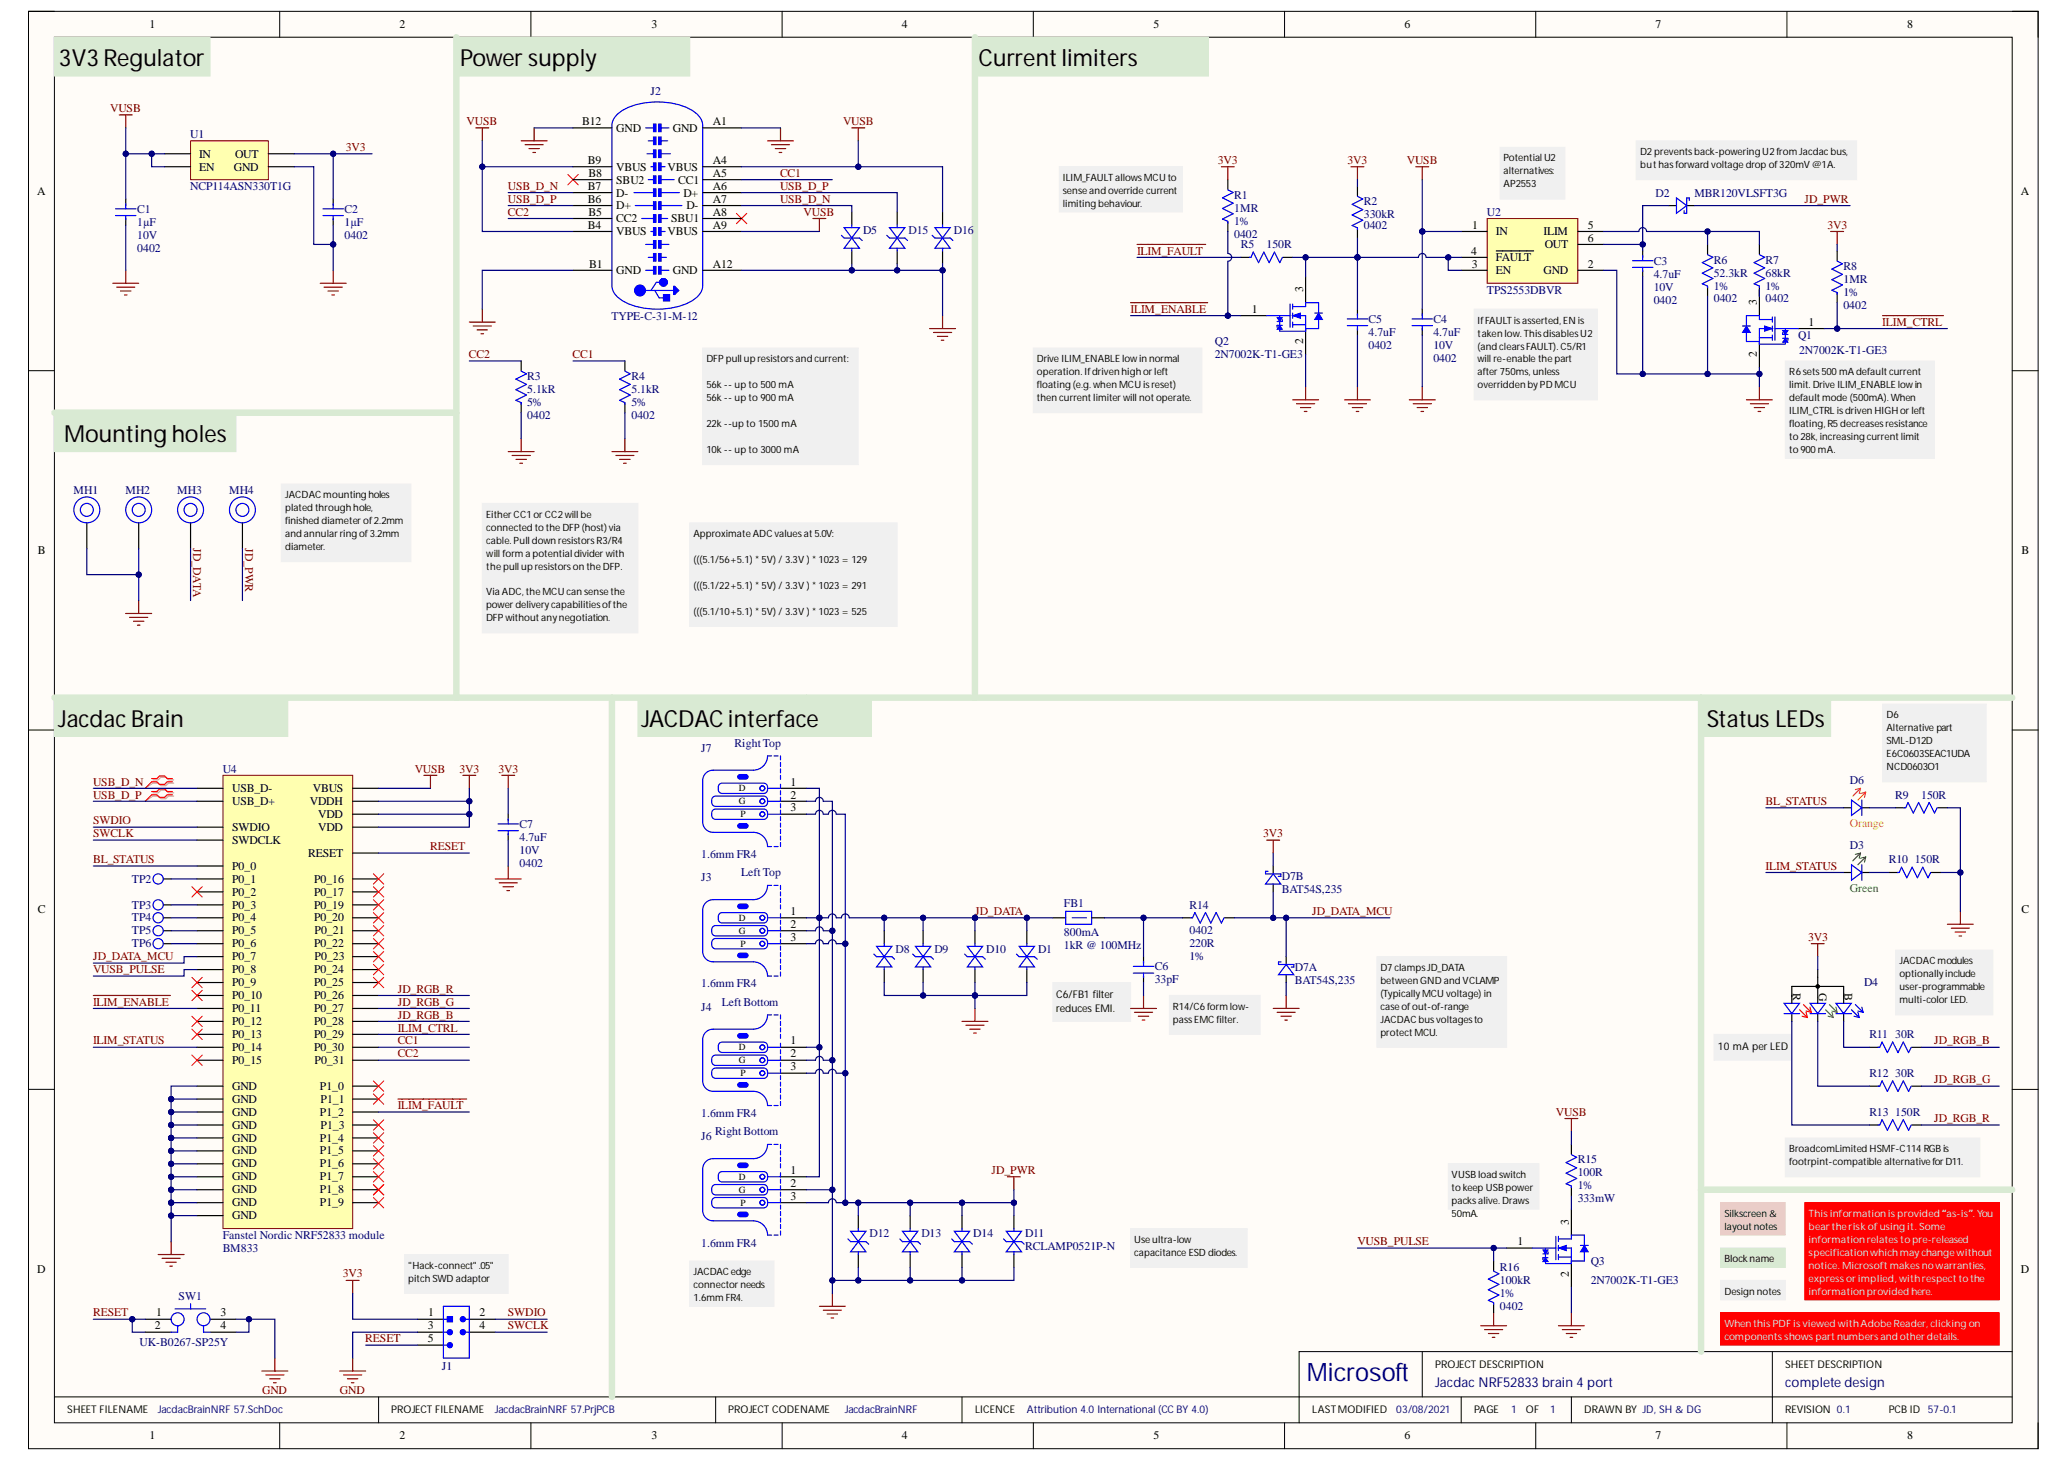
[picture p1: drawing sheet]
<svg xmlns="http://www.w3.org/2000/svg" width="297mm" height="210mm" viewBox="0 0 297 210" stroke-linecap="round" stroke-linejoin="round" font-family="sans-serif">
<defs><g id="words">
<text font-size="3.6" fill="#000080" x="187.6" y="198.3">Microsoft</text>
<g font-size="3.4">
<text x="8.5" y="9.5">3V3 Regulator</text>
<text x="66.1" y="9.5">Power supply</text>
<text x="140.5" y="9.5">Current limiters</text>
<text x="9.2" y="63.4">Mounting holes</text>
<text x="8.4" y="104.3">Jacdac Brain</text>
<text x="92.1" y="104.3">JACDAC interface</text>
<text x="245" y="104.3">Status LEDs</text>
</g>
<g font-size="1.9" fill="#000080">
<text x="206" y="199.1">Jacdac NRF52833 brain 4 port</text>
<text x="256.3" y="199.1">complete design</text>
</g>
<g font-size="1.7">
<text x="21.5" y="4.1">1</text>
<text x="57.3" y="4.1">2</text>
<text x="93.5" y="4.1">3</text>
<text x="129.5" y="4.1">4</text>
<text x="165.6" y="4.1">5</text>
<text x="201.6" y="4.1">6</text>
<text x="237.7" y="4.1">7</text>
<text x="273.8" y="4.1">8</text>
<text x="83.6" y="18">B12</text>
<text x="102.3" y="18">A1</text>
<text x="28.6" y="22.6">IN</text>
<text x="33.7" y="22.6">OUT</text>
<text x="84.4" y="23.6">B9</text>
<text x="88.5" y="18.9">GND</text>
<text x="96.6" y="18.9">GND</text>
<text x="102.3" y="23.6">A4</text>
<text x="5.3" y="28">A</text>
<text x="28.6" y="24.5">EN</text>
<text x="33.6" y="24.5">GND</text>
<text x="84.4" y="29.1">B6</text>
<text x="84.4" y="27.3">B7</text>
<text x="84.5" y="25.4">B8</text>
<text x="88.5" y="28.2">D-</text>
<text x="88.5" y="26.4">SBU2</text>
<text x="88.5" y="24.5">VBUS</text>
<text x="95.8" y="24.5">VBUS</text>
<text x="97.4" y="26.4">CC1</text>
<text x="98.1" y="28.2">D+</text>
<text x="102.3" y="25.4">A5</text>
<text x="102.3" y="27.3">A6</text>
<text x="102.3" y="29.1">A7</text>
<text x="290.1" y="28">A</text>
<text x="84.4" y="32.9">B4</text>
<text x="84.5" y="31">B5</text>
<text x="88.5" y="33.8">VBUS</text>
<text x="88.5" y="31.9">CC2</text>
<text x="88.5" y="30.1">D+</text>
<text x="95.8" y="33.8">VBUS</text>
<text x="96.3" y="31.9">SBU1</text>
<text x="98.5" y="30.1">D-</text>
<text x="102.3" y="31">A8</text>
<text x="102.3" y="32.9">A9</text>
<text x="211.4" y="32.9">1</text>
<text x="214.8" y="33.8">IN</text>
<text x="221.6" y="33.8">ILIM</text>
<text x="221.8" y="35.7">OUT</text>
<text x="227.9" y="34.7">6</text>
<text x="227.9" y="32.9">5</text>
<text x="84.6" y="38.4">B1</text>
<text x="88.5" y="39.4">GND</text>
<text x="96.6" y="39.4">GND</text>
<text x="102.3" y="38.4">A12</text>
<text x="187.1" y="42" transform="rotate(-90 187.1 42)">3</text>
<text x="211.2" y="36.6">4</text>
<text x="211.3" y="38.4">3</text>
<text x="214.8" y="37.5">FAULT</text>
<text x="214.8" y="39.4">EN</text>
<text x="221.6" y="39.4">GND</text>
<text x="227.9" y="38.4">2</text>
<text x="179.7" y="44.9">1</text>
<text x="252.2" y="43.8" transform="rotate(-90 252.2 43.8)">3</text>
<text x="259.7" y="46.8">1</text>
<text x="187.1" y="49.4" transform="rotate(-90 187.1 49.4)">2</text>
<text x="252.2" y="51.3" transform="rotate(-90 252.2 51.3)">2</text>
<text x="5.4" y="79.6">B</text>
<text x="290.2" y="79.6">B</text>
<text x="33.3" y="113.7">USB_D-</text>
<text x="44.9" y="113.7">VBUS</text>
<text x="113.5" y="112.8">1</text>
<text x="33.3" y="115.6">USB_D+</text>
<text x="33.3" y="119.3">SWDIO</text>
<text x="44.5" y="115.6">VDDH</text>
<text x="45.7" y="117.4">VDD</text>
<text x="45.7" y="119.3">VDD</text>
<text x="113.5" y="114.6">2</text>
<text x="113.5" y="116.5">3</text>
<text x="33.3" y="124.9">P0_0</text>
<text x="33.3" y="121.1">SWDCLK</text>
<text x="44.2" y="123">RESET</text>
<text x="5.4" y="131.1">C</text>
<text x="33.3" y="126.7">P0_1</text>
<text x="33.3" y="128.6">P0_2</text>
<text x="33.3" y="130.4">P0_3</text>
<text x="45.1" y="126.7">P0_16</text>
<text x="45.1" y="128.6">P0_17</text>
<text x="45.1" y="130.4">P0_19</text>
<text x="113.5" y="131.4">1</text>
<text x="290.2" y="131.1">C</text>
<text x="33.3" y="132.3">P0_4</text>
<text x="33.3" y="134.2">P0_5</text>
<text x="33.3" y="136">P0_6</text>
<text x="33.3" y="137.9">P0_7</text>
<text x="45.1" y="132.3">P0_20</text>
<text x="45.1" y="136">P0_22</text>
<text x="45.2" y="134.2">P0_21</text>
<text x="45.2" y="137.9">P0_23</text>
<text x="113.5" y="133.2">2</text>
<text x="113.5" y="135.1">3</text>
<text x="33.3" y="139.7">P0_8</text>
<text x="33.3" y="141.6">P0_9</text>
<text x="33.3" y="143.5">P0_10</text>
<text x="45.1" y="139.7">P0_24</text>
<text x="45.1" y="141.6">P0_25</text>
<text x="45.1" y="143.5">P0_26</text>
<text x="257.4" y="142.5" transform="rotate(90 257.4 142.5)">R</text>
<text x="261.1" y="142.5" transform="rotate(90 261.1 142.5)">G</text>
<text x="264.8" y="142.5" transform="rotate(90 264.8 142.5)">B</text>
<text x="33.3" y="145.3">P0_11</text>
<text x="33.3" y="147.2">P0_12</text>
<text x="33.3" y="149">P0_13</text>
<text x="45.1" y="145.3">P0_27</text>
<text x="45.1" y="147.2">P0_28</text>
<text x="45.1" y="149">P0_29</text>
<text x="113.5" y="150">1</text>
<text x="33.3" y="150.9">P0_14</text>
<text x="33.3" y="152.7">P0_15</text>
<text x="45.1" y="150.9">P0_30</text>
<text x="45.2" y="152.7">P0_31</text>
<text x="113.5" y="151.8">2</text>
<text x="113.5" y="153.7">3</text>
<text x="33.3" y="160.2">GND</text>
<text x="33.3" y="158.3">GND</text>
<text x="33.3" y="156.5">GND</text>
<text x="45.9" y="156.5">P1_0</text>
<text x="45.9" y="160.2">P1_2</text>
<text x="46" y="158.3">P1_1</text>
<text x="33.3" y="167.6">GND</text>
<text x="33.3" y="165.8">GND</text>
<text x="33.3" y="163.9">GND</text>
<text x="33.3" y="162">GND</text>
<text x="45.9" y="163.9">P1_4</text>
<text x="45.9" y="165.8">P1_5</text>
<text x="45.9" y="167.6">P1_6</text>
<text x="46" y="162">P1_3</text>
<text x="33.3" y="173.2">GND</text>
<text x="33.3" y="171.3">GND</text>
<text x="33.3" y="169.5">GND</text>
<text x="45.9" y="169.5">P1_7</text>
<text x="45.9" y="171.3">P1_8</text>
<text x="45.9" y="173.2">P1_9</text>
<text x="113.5" y="170.4">2</text>
<text x="113.5" y="168.5">1</text>
<text x="113.5" y="172.3">3</text>
<text x="33.3" y="175">GND</text>
<text x="217.9" y="178.8">1</text>
<text x="225.2" y="175.8" transform="rotate(-90 225.2 175.8)">3</text>
<text x="5.3" y="182.7">D</text>
<text x="225.2" y="183.3" transform="rotate(-90 225.2 183.3)">2</text>
<text x="290.1" y="182.7">D</text>
<text x="22.2" y="190.8">2</text>
<text x="22.4" y="189">1</text>
<text x="31.6" y="190.8">4</text>
<text x="31.6" y="189">3</text>
<text x="61.4" y="190.8">3</text>
<text x="61.5" y="189">1</text>
<text x="68.8" y="189">2</text>
<text x="68.8" y="190.8">4</text>
<text x="61.4" y="192.7">5</text>
<text x="21.5" y="206.6">1</text>
<text x="57.3" y="206.6">2</text>
<text x="93.5" y="206.6">3</text>
<text x="129.5" y="206.6">4</text>
<text x="165.6" y="206.6">5</text>
<text x="201.6" y="206.6">6</text>
<text x="237.7" y="206.6">7</text>
<text x="273.8" y="206.6">8</text>
</g>
<g font-size="1.7" fill="#800000">
<text x="15.8" y="16.1">VUSB</text>
<text x="67" y="18">VUSB</text>
<text x="121" y="18">VUSB</text>
<text x="49.6" y="21.7">3V3</text>
<text x="174.8" y="23.6">3V3</text>
<text x="193.4" y="23.6">3V3</text>
<text x="202" y="23.6">VUSB</text>
<text x="72.9" y="27.3">USB_D_N</text>
<text x="72.9" y="29.1">USB_D_P</text>
<text x="112" y="25.4">CC1</text>
<text x="112" y="27.3">USB_D_P</text>
<text x="112" y="29.1">USB_D_N</text>
<text x="259.1" y="29.1">JD_PWR</text>
<text x="72.9" y="31">CC2</text>
<text x="115.4" y="31">VUSB</text>
<text x="262.4" y="32.9">3V3</text>
<text x="163.2" y="36.6">ILIM_FAULT</text>
<text x="162.3" y="44.9">ILIM_ENABLE</text>
<text x="270.2" y="46.8">ILIM_CTRL</text>
<text x="67.3" y="51.5">CC2</text>
<text x="82.2" y="51.5">CC1</text>
<text x="27.7" y="78.7" transform="rotate(90 27.7 78.7)">JD_DATA</text>
<text x="35.2" y="78.7" transform="rotate(90 35.2 78.7)">JD_PWR</text>
<text x="13.4" y="112.8">USB_D_N</text>
<text x="59.5" y="110.9">VUSB</text>
<text x="66" y="110.9">3V3</text>
<text x="71.6" y="110.9">3V3</text>
<text x="13.4" y="118.4">SWDIO</text>
<text x="13.4" y="114.6">USB_D_P</text>
<text x="253.5" y="115.6">BL_STATUS</text>
<text x="13.4" y="120.2">SWCLK</text>
<text x="13.4" y="123.9">BL_STATUS</text>
<text x="61.7" y="122.1">RESET</text>
<text x="181.3" y="120.2">3V3</text>
<text x="253.5" y="124.9">ILIM_STATUS</text>
<text x="140" y="131.4">JD_DATA</text>
<text x="188.4" y="131.4">JD_DATA_MCU</text>
<text x="13.4" y="137.9">JD_DATA_MCU</text>
<text x="259.6" y="135.1">3V3</text>
<text x="13.4" y="139.7">VUSB_PULSE</text>
<text x="57.1" y="142.5">JD_RGB_R</text>
<text x="13.4" y="150">ILIM_STATUS</text>
<text x="13.4" y="144.4">ILIM_ENABLE</text>
<text x="57.1" y="150">CC1</text>
<text x="57.1" y="148.1">ILIM_CTRL</text>
<text x="57.1" y="144.4">JD_RGB_G</text>
<text x="57.1" y="146.2">JD_RGB_B</text>
<text x="277.7" y="150">JD_RGB_B</text>
<text x="57.1" y="151.8">CC2</text>
<text x="277.7" y="155.5">JD_RGB_G</text>
<text x="57.1" y="159.2">ILIM_FAULT</text>
<text x="223.4" y="160.2">VUSB</text>
<text x="277.7" y="161.1">JD_RGB_R</text>
<text x="142.3" y="168.5">JD_PWR</text>
<text x="194.9" y="178.8">VUSB_PULSE</text>
<text x="49.2" y="183.4">3V3</text>
<text x="13.4" y="189">RESET</text>
<text x="72.9" y="189">SWDIO</text>
<text x="72.9" y="190.8">SWCLK</text>
<text x="52.4" y="192.7">RESET</text>
<text x="37.6" y="200.1">GND</text>
<text x="48.8" y="200.1">GND</text>
</g>
<g font-size="1.7" fill="#000080">
<text x="93.4" y="13.7">J2</text>
<text x="27.3" y="19.9">U1</text>
<text x="27.3" y="27.3">NCP114ASN330T1G</text>
<text x="177.2" y="28.6">R1</text>
<text x="195.8" y="29.5">R2</text>
<text x="237.7" y="28.2">D2</text>
<text x="243.3" y="28.2">MBR120VLSFT3G</text>
<text x="19.7" y="32.4">1µF</text>
<text x="19.7" y="34.3">10V</text>
<text x="19.7" y="30.6">C1</text>
<text x="49.5" y="32.4">1µF</text>
<text x="49.5" y="34.3">0402</text>
<text x="49.5" y="30.6">C2</text>
<text x="123.9" y="33.6">D5</text>
<text x="130.4" y="33.6">D15</text>
<text x="136.9" y="33.6">D16</text>
<text x="177.2" y="30.4">1MR</text>
<text x="177.2" y="32.3">1%</text>
<text x="177.2" y="34.1">0402</text>
<text x="178.1" y="35.7">R5</text>
<text x="181.8" y="35.7">150R</text>
<text x="195.8" y="31.3">330kR</text>
<text x="195.8" y="32.9">0402</text>
<text x="213.5" y="31">U2</text>
<text x="19.7" y="36.2">0402</text>
<text x="237.4" y="39.9">4.7uF</text>
<text x="237.4" y="41.7">10V</text>
<text x="237.4" y="38">C3</text>
<text x="246" y="39.7">52.3kR</text>
<text x="246" y="41.6">1%</text>
<text x="246" y="37.8">R6</text>
<text x="253.5" y="39.7">68kR</text>
<text x="253.5" y="41.6">1%</text>
<text x="253.5" y="37.8">R7</text>
<text x="264.7" y="40.6">1MR</text>
<text x="264.7" y="38.8">R8</text>
<text x="87.8" y="45.9">TYPE-C-31-M-12</text>
<text x="196.5" y="46.4">C5</text>
<text x="205.8" y="46.4">C4</text>
<text x="213.5" y="42.2">TPS2553DBVR</text>
<text x="237.4" y="43.6">0402</text>
<text x="246" y="43.4">0402</text>
<text x="253.5" y="43.4">0402</text>
<text x="264.7" y="42.5">1%</text>
<text x="264.7" y="44.4">0402</text>
<text x="174.4" y="51.5">2N7002K-T1-GE3</text>
<text x="174.4" y="49.6">Q2</text>
<text x="196.5" y="48.2">4.7uF</text>
<text x="196.5" y="50.1">0402</text>
<text x="205.8" y="48.2">4.7uF</text>
<text x="205.8" y="50.1">10V</text>
<text x="205.8" y="52">0402</text>
<text x="258.1" y="48.7">Q1</text>
<text x="258.3" y="50.9">2N7002K-T1-GE3</text>
<text x="75.7" y="56.4">5.1kR</text>
<text x="75.7" y="58.3">5%</text>
<text x="75.7" y="54.6">R3</text>
<text x="90.7" y="56.4">5.1kR</text>
<text x="90.7" y="58.3">5%</text>
<text x="90.7" y="54.6">R4</text>
<text x="75.7" y="60.2">0402</text>
<text x="90.7" y="60.2">0402</text>
<text x="10.6" y="71">MH1</text>
<text x="18" y="71">MH2</text>
<text x="25.5" y="71">MH3</text>
<text x="32.9" y="71">MH4</text>
<text x="100.7" y="108">J7</text>
<text x="105.5" y="107.2">RightTop</text>
<text x="32" y="110.9">U4</text>
<text x="265.6" y="112.6">D6</text>
<text x="74.6" y="118.9">C7</text>
<text x="272.1" y="114.6">R9</text>
<text x="275.8" y="114.6">150R</text>
<text x="74.6" y="120.7">4.7uF</text>
<text x="74.6" y="122.6">10V</text>
<text x="74.6" y="124.4">0402</text>
<text x="100.7" y="123.2">1.6mm FR4</text>
<text x="106.4" y="125.8">Left Top</text>
<text x="265.6" y="121.9">D3</text>
<text x="271.2" y="123.9">R10</text>
<text x="274.9" y="123.9">150R</text>
<text x="18.9" y="130.4">TP3</text>
<text x="18.9" y="126.7">TP2</text>
<text x="100.7" y="126.6">J3</text>
<text x="152.8" y="130.3">FB1</text>
<text x="170.8" y="130.4">R14</text>
<text x="184" y="128.2">BAT54S,235</text>
<text x="184" y="126.4">D7B</text>
<text x="18.9" y="132.3">TP4</text>
<text x="18.9" y="134.2">TP5</text>
<text x="18.9" y="136">TP6</text>
<text x="128.6" y="136.8">D8</text>
<text x="134.1" y="136.8">D9</text>
<text x="141.6" y="136.8">D10</text>
<text x="149" y="136.8">D1</text>
<text x="152.8" y="134.3">800mA</text>
<text x="152.8" y="136.2">1kR @ 100MHz</text>
<text x="170.8" y="134.2">0402</text>
<text x="170.8" y="136">220R</text>
<text x="170.8" y="137.9">1%</text>
<text x="100.7" y="141.8">1.6mm FR4</text>
<text x="165.8" y="141.2">33pF</text>
<text x="165.8" y="139.3">C6</text>
<text x="185.9" y="141.3">BAT54S,235</text>
<text x="185.9" y="139.4">D7A</text>
<text x="267.6" y="141.6">D4</text>
<text x="100.7" y="145.1">J4</text>
<text x="103.6" y="144.4">Left Bottom</text>
<text x="268.4" y="149">R11</text>
<text x="272.1" y="149">30R</text>
<text x="268.4" y="154.6">R12</text>
<text x="272.1" y="154.6">30R</text>
<text x="100.7" y="160.3">1.6mm FR4</text>
<text x="268.4" y="160.2">R13</text>
<text x="272.1" y="160.2">150R</text>
<text x="100.7" y="163.7">J6</text>
<text x="102.7" y="163">RightBottom</text>
<text x="226.5" y="167">R15</text>
<text x="226.5" y="168.9">100R</text>
<text x="226.5" y="170.7">1%</text>
<text x="226.5" y="172.6">333mW</text>
<text x="32" y="179.7">BM833</text>
<text x="32" y="177.8">Fanstel Nordic NRF52833 module</text>
<text x="100.7" y="179">1.6mm FR4</text>
<text x="124.8" y="177.7">D12</text>
<text x="132.3" y="177.7">D13</text>
<text x="139.7" y="177.7">D14</text>
<text x="147.2" y="179.5">RCLAMP0521P-N</text>
<text x="147.2" y="177.7">D11</text>
<text x="215.3" y="184.3">100kR</text>
<text x="215.3" y="182.5">R16</text>
<text x="228.4" y="184.3">2N7002K-T1-GE3</text>
<text x="228.4" y="181.6">Q3</text>
<text x="25.6" y="186.6">SW1</text>
<text x="215.3" y="186.2">1%</text>
<text x="215.3" y="188.1">0402</text>
<text x="20" y="193.3">UK-B0267-SP25Y</text>
<text x="63.4" y="196.7">J1</text>
</g>
<text font-size="1.7" fill="#f90" x="265.6" y="118.7">Orange</text>
<text font-size="1.7" fill="#00bf00" x="265.6" y="128.1">Green</text>
<g font-size="1.5">
<text x="151.7" y="143.3">C6/FB1 filter</text>
<text x="151.7" y="145.3">reduces EMI.</text>
<text x="246.6" y="150.7">10 mA per LED</text>
<text x="206" y="196.4">PROJECT DESCRIPTION</text>
<text x="256.3" y="196.4">SHEET DESCRIPTION</text>
<text x="9.6" y="202.9">SHEET FILENAME</text>
<text x="56.2" y="202.9">PROJECT FILENAME</text>
<text x="104.5" y="202.9">PROJECT CODENAME</text>
<text x="140" y="202.9">LICENCE</text>
<text x="188.4" y="202.9">LASTMODIFIED</text>
<text x="211.6" y="202.9">PAGE</text>
<text x="219.1" y="202.9">OF</text>
<text x="227.4" y="202.9">DRAWN BY JD, SH &amp; DG</text>
<text x="256.3" y="202.9">REVISION 0.1</text>
<text x="271.2" y="202.9">PCB ID 57-0.1</text>
</g>
<g font-size="1.5" fill="#000080">
<text x="22.7" y="202.9">JacdacBrainNRF 57.SchDoc</text>
<text x="71" y="202.9">JacdacBrainNRF 57.PrjPCB</text>
<text x="121.3" y="202.9">JacdacBrainNRF</text>
<text x="147.4" y="202.9">Attribution 4.0 International (CC BY 4.0)</text>
<text x="200.5" y="202.9">03/08/2021</text>
<text x="216.9" y="202.9">1</text>
<text x="222.5" y="202.9">1</text>
</g>
<g font-size="1.4">
<text x="215.9" y="23.2">PotentialU2</text>
<text x="235.5" y="22.2">D2 preventsback-powering U2from Jacdac bus,</text>
<text x="152.6" y="25.9">ILIM_FAULT allowsMCU to</text>
<text x="152.6" y="27.8">sense and override current</text>
<text x="152.6" y="29.7">limiting behaviour.</text>
<text x="215.9" y="25">alternatives:</text>
<text x="215.9" y="26.9">AP2553</text>
<text x="235.5" y="24.1">but hasforward voltage drop of320mV @1A.</text>
<text x="212.1" y="46.5">IfFAULT isasserted, EN is</text>
<text x="101.4" y="52">DFP pull up resistors and current:</text>
<text x="148.9" y="52">Drive ILIM_ENABLE lowin normal</text>
<text x="148.9" y="53.9">operation. Ifdriven high or left</text>
<text x="212.1" y="48.3">taken low. Thisdisables U2</text>
<text x="212.1" y="50.2">(and clears FAULT). C5/R1</text>
<text x="212.1" y="52">will re-enable the part</text>
<text x="212.1" y="53.9">after 750ms, unless</text>
<text x="256.9" y="53.9">R6sets500 mA default current</text>
<text x="101.4" y="55.8">56k -- up to 500 mA</text>
<text x="101.4" y="57.6">56k -- up to 900 mA</text>
<text x="148.9" y="55.8">floating (e.g. when MCU isreset)</text>
<text x="148.9" y="57.6">then current limiter will not operate.</text>
<text x="212.1" y="55.8">overridden byPD MCU</text>
<text x="256.9" y="55.8">limit. Drive ILIM_ENABLE lowin</text>
<text x="256.9" y="57.6">default mode (500mA). When</text>
<text x="256.9" y="59.5">ILIM_CTRL isdriven HIGH or left</text>
<text x="101.4" y="61.3">22k --up to 1500 mA</text>
<text x="101.4" y="65.1">10k -- up to 3000 mA</text>
<text x="256.9" y="61.3">floating, R5 decreases resistance</text>
<text x="256.9" y="63.2">to 28k, increasing current limit</text>
<text x="256.9" y="65.1">to 900 mA.</text>
<text x="40.9" y="71.6">JACDAC mounting holes</text>
<text x="40.9" y="73.4">plated through hole,</text>
<text x="40.9" y="75.3">finished diameter of2.2mm</text>
<text x="40.9" y="77.1">and annular ring of3.2mm</text>
<text x="69.8" y="74.3">Either CC1or CC2will be</text>
<text x="69.8" y="76.2">connected to the DFP (host)via</text>
<text x="99.6" y="77.1">Approximate ADC values at 5.0V:</text>
<text x="40.9" y="79">diameter.</text>
<text x="69.8" y="78.1">cable. Pull down resistors R3/R4</text>
<text x="69.8" y="79.9">will form a potentialdivider with</text>
<text x="69.8" y="81.8">the pull up resistors on the DFP.</text>
<text x="99.6" y="80.9">(((5.1/56+5.1) * 5V) / 3.3V ) * 1023 = 129</text>
<text x="69.8" y="85.5">Via ADC, the MCU can sense the</text>
<text x="69.8" y="87.4">power delivery capabilities ofthe</text>
<text x="69.8" y="89.2">DFP without anynegotiation.</text>
<text x="99.6" y="84.6">(((5.1/22+5.1) * 5V) / 3.3V ) * 1023 = 291</text>
<text x="99.6" y="88.3">(((5.1/10+5.1) * 5V) / 3.3V ) * 1023 = 525</text>
<text x="270.8" y="103.2">D6</text>
<text x="270.8" y="105">Alternative part</text>
<text x="270.8" y="106.9">SML-D12D</text>
<text x="106.1" y="113.6">D</text>
<text x="270.8" y="108.7">E6C0603SEAC1UDA</text>
<text x="270.8" y="110.6">NCD0603O1</text>
<text x="106.1" y="115.5">G</text>
<text x="106.3" y="117.3">P</text>
<text x="106.1" y="134.1">G</text>
<text x="106.1" y="132.2">D</text>
<text x="106.3" y="135.9">P</text>
<text x="198.2" y="139.4">D7 clamps JD_DATA</text>
<text x="198.2" y="141.3">between GND and VCLAMP</text>
<text x="198.2" y="143.1">(TypicallyMCU voltage) in</text>
<text x="272.7" y="138.5">JACDAC modules</text>
<text x="272.7" y="140.3">optionallyinclude</text>
<text x="272.7" y="142.2">user-programmable</text>
<text x="168.4" y="145">R14/C6form low-</text>
<text x="168.4" y="146.8">passEMC filter.</text>
<text x="198.2" y="145">case ofout-of-range</text>
<text x="198.2" y="146.8">JACDAC busvoltagesto</text>
<text x="198.2" y="148.7">protect MCU.</text>
<text x="272.7" y="144">multi-color LED.</text>
<text x="106.1" y="152.7">G</text>
<text x="106.1" y="150.8">D</text>
<text x="106.3" y="154.5">P</text>
<text x="256.9" y="165.4">BroadcomLimited HSMF-C114 RGB is</text>
<text x="256.9" y="167.3">footrpint-compatible alternative for D11.</text>
<text x="106.1" y="171.2">G</text>
<text x="106.1" y="169.4">D</text>
<text x="106.3" y="173.1">P</text>
<text x="208.4" y="169.1">VUSB load switch</text>
<text x="208.4" y="171">to keep USB power</text>
<text x="208.4" y="172.9">packsalive. Draws</text>
<text x="162.8" y="178.4">Use ultra-low</text>
<text x="208.4" y="174.7">50mA.</text>
<text x="247.6" y="174.7">Silkscreen &amp;</text>
<text x="247.6" y="176.6">layout notes</text>
<text x="58.6" y="182.1">&quot;Hack-connect&quot; .05&quot;</text>
<text x="58.6" y="184">pitch SWD adaptor</text>
<text x="99.6" y="183.1">JACDAC edge</text>
<text x="99.6" y="184.9">connector needs</text>
<text x="162.8" y="180.3">capacitance ESD diodes.</text>
<text x="247.6" y="181.2">Block name</text>
<text x="247.6" y="185.9">Design notes</text>
<text x="99.6" y="186.8">1.6mm FR4.</text>
</g>
<g font-size="1.4" fill="#f0f0f0">
<text x="259.7" y="174.7">This informationis provided “as-is”. You</text>
<text x="259.7" y="176.6">bear therisk of using it. Some</text>
<text x="259.7" y="178.4">informationrelates topre-released</text>
<text x="259.7" y="180.3">specificationwhichmay changewithout</text>
<text x="259.7" y="182.1">notice. Microsoft makes nowarranties,</text>
<text x="259.7" y="184">express or implied, withrespect tothe</text>
<text x="259.7" y="185.9">informationprovided here.</text>
<text x="247.6" y="190.5">Whenthis PDF is viewed withAdobeReader, clicking on</text>
<text x="247.6" y="192.4">components shows part numbers and other details.</text>
</g>
</g></defs>
<path d="M4.1 1.6h288.5v206.4h-288.5z" fill-rule="evenodd" fill="#fffcf8"/>
<path d="M4.1 1.6h288.5v206.4h-288.5z" fill="none" stroke="#000" stroke-width=".14"/>
<path d="M7.8 5.3h281.1v199h-281.1z" fill-rule="evenodd" fill="#fffcf8"/>
<g fill="none" stroke="#000" stroke-width=".14">
<path d="M4.1 1.6h3.7M7.8 5.3h281.1v199h-281.1zM40.2 1.6v3.7M76.2 1.6v3.7M112.3 1.6v3.7M148.3 1.6v3.7M184.4 1.6v3.7M220.5 1.6v3.7M256.5 1.6v3.7M288.9 1.6h3.7v3.7M4.1 53.2h3.7M288.9 53.2h3.7"/>
<path d="M4.1 104.8h3.7M288.9 104.8h3.7M4.1 156.4h3.7M288.9 156.4h3.7M204.2 194.1v6.5M254.5 194.1v10.2M288.9 194.1h-102.4v10.2M7.8 200.6h281.1M40.2 204.3v3.7M54.4 200.6v3.7M76.2 204.3v3.7M102.7 200.6v3.7"/>
<path d="M112.3 204.3v3.7M138.1 200.6v3.7M148.4 204.3v3.7M184.4 204.3v3.7M209.8 200.6v3.7M220.5 204.3v3.7M225.6 200.6v3.7M256.5 204.3v3.7M292.6 204.3v3.7"/>
</g>
<path d="M247 179.2h9.3v2.8h-9.3z" fill-rule="evenodd" fill="#d9ead3"/>
<path d="M247 179.2h9.3v2.8h-9.3z" fill="none" stroke="#d9ead3" stroke-width=".14"/>
<path d="M247 183.8h9.3v2.8h-9.3z" fill-rule="evenodd" fill="#f0f0f0"/>
<path d="M247 183.8h9.3v2.8h-9.3z" fill="none" stroke="#f0f0f0" stroke-width=".14"/>
<path d="M247 172.7h9.3v4.6h-9.3z" fill-rule="evenodd" fill="#f4cccc"/>
<path d="M247 172.7h9.3v4.6h-9.3z" fill="none" stroke="#f4cccc" stroke-width=".14"/>
<path d="M244.2 170.8h44.7" fill="none" stroke="#d9ead3" stroke-width=".93"/>
<path d="M259.1 172.7h27.9v13.9h-27.9z" fill-rule="evenodd" fill="#f00"/>
<path d="M259.1 172.7h27.9v13.9h-27.9z" fill="none" stroke="#f00" stroke-width=".14"/>
<path d="M247 188.5h40v4.6h-40z" fill-rule="evenodd" fill="#f00"/>
<path d="M247 188.5h40v4.6h-40z" fill="none" stroke="#f00" stroke-width=".14"/>
<path d="M244.2 170.8v23.3" fill="none" stroke="#d9ead3" stroke-width=".93"/>
<path d="M49.7 183.8h1.9M50.6 183.8v1.9" fill="none" stroke="#800000" stroke-width=".17"/>
<path d="M151.1 141.1h11.2v5.5h-11.2z" fill-rule="evenodd" fill="#f0f0f0"/>
<path d="M151.1 141.1h11.2v5.5h-11.2z" fill="none" stroke="#f0f0f0" stroke-width=".14"/>
<path d="M99 181h12.1v6.5h-12.1z" fill-rule="evenodd" fill="#f0f0f0"/>
<path d="M99 181h12.1v6.5h-12.1z" fill="none" stroke="#f0f0f0" stroke-width=".14"/>
<circle cx="140" cy="131.8" r=".37" fill="#000080"/>
<circle cx="140" cy="131.8" r=".37" fill="none" stroke="#000080" stroke-width=".14"/>
<path d="M7.8 100.2h108M87.9 100.2v100.4" fill="none" stroke="#d9ead3" stroke-width=".93"/>
<path d="M7.8 100.2h33.5v5.5h-33.5z" fill-rule="evenodd" fill="#d9ead3"/>
<path d="M7.8 100.2h33.5v5.5h-33.5z" fill="none" stroke="#d9ead3" stroke-width=".14"/>
<path d="M91.6 100.2h33.5v5.5h-33.5z" fill-rule="evenodd" fill="#d9ead3"/>
<path d="M91.6 100.2h33.5v5.5h-33.5z" fill="none" stroke="#d9ead3" stroke-width=".14"/>
<path d="M48.8 196.8h3.7M49.3 197.4h2.6M49.9 198h1.5M50.4 198.5h.4M50.6 195v1.8" fill="none" stroke="#800000" stroke-width=".17"/>
<path d="M65.5 5.3h33.5v5.6h-33.5z" fill-rule="evenodd" fill="#d9ead3"/>
<path d="M65.5 5.3h33.5v5.6h-33.5z" fill="none" stroke="#d9ead3" stroke-width=".14"/>
<path d="M115.8 100.2h24.2" fill="none" stroke="#d9ead3" stroke-width=".93"/>
<path d="M7.8 5.3h22.4v5.6h-22.4z" fill-rule="evenodd" fill="#d9ead3"/>
<path d="M7.8 5.3h22.4v5.6h-22.4z" fill="none" stroke="#d9ead3" stroke-width=".14"/>
<path d="M279.6 132.7h3.7M280.1 133.3h2.6M280.7 133.8h1.5M281.3 134.4h.3M281.4 130.8v1.9" fill="none" stroke="#800000" stroke-width=".17"/>
<path d="M65.5 5.3v94.9M140 5.3v94.9" fill="none" stroke="#d9ead3" stroke-width=".93"/>
<path d="M74.8 51.8v1.4M74.8 57.9v1.4M89.7 51.8v1.4M89.7 57.9v1.4" fill="none" stroke="#000" stroke-width=".17"/>
<path d="M74.8 53.3l.8 .4-1.5 .7 1.5 .8-1.5 .7 1.5 .8-1.5 .8 .7 .3v.2M89.7 53.3l.8 .4-1.5 .7 1.5 .8-1.5 .7 1.5 .8-1.5 .8 .7 .3v.2" fill="none" stroke="#00f" stroke-width=".17"/>
<path d="M140 5.3h33.5v5.6h-33.5z" fill-rule="evenodd" fill="#d9ead3"/>
<path d="M140 5.3h33.5v5.6h-33.5z" fill="none" stroke="#d9ead3" stroke-width=".14"/>
<path d="M151.1 131.8h1.9M156.7 131.8h1.9M164.2 137.3v1M169.8 131.8h1.3M175.8 131.8h1.4M182.8 124.3v1.1M182.8 126.9v1.2M184.7 137.3v1.2M184.7 140v1.1M164.2 140.1v1" fill="none" stroke="#000" stroke-width=".17"/>
<path d="M153 130.8h3.7v1.9h-3.7zM153.9 131.8h2.1M162.7 138.7h2.9M162.7 139.7h2.9M164.2 138v.7M164.2 139.7v.6M171 131.8h.2l.3-.8 .8 1.5 .8-1.5 .7 1.5 .8-1.5 .8 1.5 .3-.7M182 125.1h-.3v.4h2.2v.3h-.4M182.8 125.5l1.1 1.4h-2.2zM183.9 138.1h-.3v.4h2.2v.3h-.4M184.7 138.5l1.1 1.4h-2.2z" fill="none" stroke="#00f" stroke-width=".17"/>
<path d="M181.9 120.6h1.8M182.8 120.6v1.9M162.3 144.8h3.7M162.9 145.3h2.6M163.4 145.9h1.5M164 146.5h.4M164.2 142.9v1.9M182.8 144.8h3.7M183.4 145.3h2.6M183.9 145.9h1.5M184.5 146.5h.3M184.7 142.9v1.9" fill="none" stroke="#800000" stroke-width=".17"/>
<path d="M162.3 176.4h16.8v5.6h-16.8z" fill-rule="evenodd" fill="#f0f0f0"/>
<path d="M162.3 176.4h16.8v5.6h-16.8z" fill="none" stroke="#f0f0f0" stroke-width=".14"/>
<path d="M167.9 142.9h13v5.6h-13z" fill-rule="evenodd" fill="#f0f0f0"/>
<path d="M167.9 142.9h13v5.6h-13z" fill="none" stroke="#f0f0f0" stroke-width=".14"/>
<path d="M197.7 137.3h18.6v13.1h-18.6z" fill-rule="evenodd" fill="#f0f0f0"/>
<path d="M197.7 137.3h18.6v13.1h-18.6z" fill="none" stroke="#f0f0f0" stroke-width=".14"/>
<path d="M138.1 146.6h3.7M138.7 147.2h2.6M139.2 147.8h1.5M139.8 148.3h.4M140 144.8v1.8M117.6 187.5h3.8M118.2 188.1h2.6M118.8 188.7h1.4M119.3 189.2h.4M119.5 185.7v1.8" fill="none" stroke="#800000" stroke-width=".17"/>
<path d="M40.4 69.5h18.6v11.1h-18.6z" fill-rule="evenodd" fill="#f0f0f0"/>
<path d="M40.4 69.5h18.6v11.1h-18.6z" fill="none" stroke="#f0f0f0" stroke-width=".14"/>
<path d="M59.9 189.4h3.8M59.9 191.3h3.8M67.4 189.4h3.7M67.4 191.3h3.7" fill="none" stroke="#000" stroke-width=".17"/>
<path d="M63.7 189.4h.7" fill="none" stroke="#00f" stroke-width=".17"/>
<path d="M64.2 189h.8v.8h-.8z" fill-rule="evenodd" fill="#00f"/>
<path d="M63.7 191.3h.5M64.2 189h.8v.8h-.8z" fill="none" stroke="#00f" stroke-width=".17"/>
<circle cx="64.6" cy="191.3" r=".37" fill="#00f"/>
<g fill="none" stroke="#00f" stroke-width=".17">
<path d="M63.7 193.1h.5"/>
<circle cx="64.6" cy="191.3" r=".37"/>
</g>
<path d="M59.9 193.1h3.8" fill="none" stroke="#000" stroke-width=".17"/>
<circle cx="64.6" cy="193.1" r=".37" fill="#00f"/>
<g fill="none" stroke="#00f" stroke-width=".17">
<path d="M66.8 191.3h.6"/>
<circle cx="64.6" cy="193.1" r=".37"/>
</g>
<circle cx="66.4" cy="191.3" r=".37" fill="#00f"/>
<g fill="none" stroke="#00f" stroke-width=".17">
<path d="M66.8 189.4h.6"/>
<circle cx="66.4" cy="191.3" r=".37"/>
</g>
<circle cx="66.4" cy="189.4" r=".37" fill="#00f"/>
<g fill="none" stroke="#00f" stroke-width=".17">
<path d="M63.7 187.5h3.7v7.5h-3.7z"/>
<circle cx="66.4" cy="189.4" r=".37"/>
</g>
<path d="M58.1 180.1h14.9v5.6h-14.9z" fill-rule="evenodd" fill="#f0f0f0"/>
<path d="M58.1 180.1h14.9v5.6h-14.9z" fill="none" stroke="#f0f0f0" stroke-width=".14"/>
<path d="M12.5 75.1v3.7M27.4 75.1v3.7M34.8 75.1v3.7" fill="none" stroke="#000" stroke-width=".17"/>
<g fill="none" stroke="#00f" stroke-width=".17">
<circle cx="12.5" cy="73.2" r="1.86"/>
<circle cx="12.5" cy="73.2" r=".93"/>
<circle cx="27.4" cy="73.2" r="1.86"/>
<circle cx="27.4" cy="73.2" r=".93"/>
<circle cx="34.8" cy="73.2" r="1.86"/>
<circle cx="34.8" cy="73.2" r=".93"/>
</g>
<path d="M32 111.3h18.6v65.1h-18.6z" fill-rule="evenodd" fill="#ffffb0"/>
<path d="M32 111.3h18.6v65.1h-18.6z" fill="none" stroke="#800000" stroke-width=".14"/>
<g fill="none" stroke="#000" stroke-width=".17">
<path d="M28.3 115h3.7M28.3 113.2h3.7M28.3 118.8h3.7M50.6 115h3.7M50.6 113.2h3.7M50.6 116.9h3.7M50.6 118.8h3.7M23.5 129.9h1.1M23.5 131.8h1.1M23.5 133.6h1.1M23.5 135.5h1.1M28.3 124.3h3.7"/>
<path d="M28.3 126.2h3.7M28.3 128h3.7M28.3 129.9h3.7M28.3 131.8h3.7M28.3 133.6h3.7M28.3 135.5h3.7M28.3 137.3h3.7M28.3 139.2h3.7M28.3 120.6h3.7M50.6 126.2h3.7M50.6 128h3.7M50.6 129.9h3.7"/>
<path d="M50.6 131.8h3.7M50.6 133.6h3.7M50.6 135.5h3.7M50.6 137.3h3.7M50.6 139.2h3.7M50.6 122.5h3.7M28.3 159.7h3.7M28.3 157.8h3.7M28.3 155.9h3.7M28.3 141.1h3.7M28.3 142.9h3.7M28.3 144.8h3.7"/>
<path d="M28.3 146.6h3.7M28.3 148.5h3.7M28.3 150.4h3.7M28.3 152.2h3.7M50.6 159.7h3.7M50.6 157.8h3.7M50.6 155.9h3.7M50.6 141.1h3.7M50.6 142.9h3.7M50.6 144.8h3.7M50.6 146.6h3.7M50.6 148.5h3.7"/>
<path d="M50.6 150.4h3.7M50.6 152.2h3.7M28.3 172.7h3.7M28.3 170.8h3.7M28.3 169h3.7M28.3 167.1h3.7M28.3 165.2h3.7M28.3 163.4h3.7M28.3 161.5h3.7M28.3 174.5h3.7M50.6 172.7h3.7M50.6 170.8h3.7"/>
<path d="M50.6 169h3.7M50.6 167.1h3.7M50.6 165.2h3.7M50.6 163.4h3.7M50.6 161.5h3.7"/>
</g>
<g fill="none" stroke="#800000" stroke-width=".17">
<path d="M73 64.8h3.7M73.5 65.4h2.6M74.1 66h1.5M74.6 66.5h.4M74.8 63v1.8M87.9 64.8h3.7M88.4 65.4h2.6M89 66h1.5M89.5 66.5h.4M89.7 63v1.8M60.9 111.3h1.8M61.8 111.3v1.9"/>
<path d="M66.4 111.3h1.9M67.4 111.3v1.9M24.6 178.3v1.8M22.7 180.1h3.7M23.3 180.7h2.6M23.8 181.2h1.5M24.4 181.8h.4M37.6 196.8h3.7M38.2 197.4h2.6M38.7 198h1.5M39.3 198.5h.3M39.5 195v1.8"/>
</g>
<g fill="none" stroke="#f00" stroke-width=".14">
<path d="M53.6 131l1.5 1.5M53.6 129.2l1.5 1.5M53.6 136.6l1.5 1.5M53.6 132.9l1.5 1.5M53.6 134.7l1.5 1.5M55.1 131l-1.5 1.5M55.1 129.2l-1.5 1.5M55.1 136.6l-1.5 1.5M55.1 132.9l-1.5 1.5M55.1 134.7l-1.5 1.5M27.5 145.9l1.5 1.5M27.5 142.2l1.5 1.5"/>
<path d="M27.5 140.3l1.5 1.5M29 145.9l-1.5 1.5M29 142.2l-1.5 1.5M29 140.3l-1.5 1.5M53.6 157.1l1.5 1.4M53.6 155.2l1.5 1.5M55.1 157.1l-1.5 1.4M55.1 155.2l-1.5 1.5M53.6 171.9l1.5 1.5M53.6 170.1l1.5 1.5M53.6 168.2l1.5 1.5M53.6 166.4l1.5 1.4"/>
<path d="M53.6 162.6l1.5 1.5M53.6 164.5l1.5 1.5M53.6 160.8l1.5 1.5M55.1 171.9l-1.5 1.5M55.1 170.1l-1.5 1.5M55.1 168.2l-1.5 1.5M55.1 166.4l-1.5 1.4M55.1 162.6l-1.5 1.5M55.1 164.5l-1.5 1.5M55.1 160.8l-1.5 1.5"/>
</g>
<g fill="none" stroke="#00f" stroke-width=".17">
<circle cx="22.7" cy="131.8" r=".73"/>
<circle cx="22.7" cy="129.9" r=".73"/>
<circle cx="22.7" cy="133.6" r=".73"/>
<circle cx="22.7" cy="135.5" r=".73"/>
</g>
<path d="M69.2 72.3h22.4v18.6h-22.4z" fill-rule="evenodd" fill="#f0f0f0"/>
<path d="M69.2 72.3h22.4v18.6h-22.4z" fill="none" stroke="#f0f0f0" stroke-width=".14"/>
<path d="M100.9 50h22.3v16.7h-22.3z" fill-rule="evenodd" fill="#f0f0f0"/>
<path d="M100.9 50h22.3v16.7h-22.3z" fill="none" stroke="#f0f0f0" stroke-width=".14"/>
<path d="M99 75.1h29.8v14.8h-29.8z" fill-rule="evenodd" fill="#f0f0f0"/>
<path d="M99 75.1h29.8v14.8h-29.8z" fill="none" stroke="#f0f0f0" stroke-width=".14"/>
<g fill="none" stroke="#f00" stroke-width=".14">
<path d="M81.5 25.1l1.5 1.4M83 25.1l-1.5 1.4M105.7 30.6l1.5 1.5M107.2 30.6l-1.5 1.5M21.8 112.2l-1 1M21.8 114.1l-1 .9M27.5 127.3l1.5 1.5M29 127.3l-1.5 1.5M53.6 127.3l1.5 1.5M53.6 125.4l1.5 1.5M55.1 127.3l-1.5 1.5M55.1 125.4l-1.5 1.5"/>
<path d="M27.5 147.8l1.5 1.4M27.5 151.5l1.5 1.5M29 147.8l-1.5 1.4M29 151.5l-1.5 1.5"/>
</g>
<path d="M22 112h.7l.4-.4h.7l.4 .4h.7M22 112.4h.7l.4 .4h.7l.4-.4h.7M22 113.8h.7l.4-.3h.7l.4 .3h.7M22 114.3h.7l.4 .4h.7l.4-.4h.7" fill="none" stroke="#d0a19e" stroke-width=".17"/>
<path d="M22 112.4l-1.2 .8M22 114.3l-1.2 .7" fill="none" stroke="#d0a19e" stroke-width=".14"/>
<path d="M21.8 111.8h.7l.4-.4h.7l.4 .4h.8M21.8 112.2h.7l.4 .4h.7l.4-.4h.8M21.8 113.6h.7l.4-.3h.7l.4 .3h.8M21.8 114.1h.7l.4 .4h.7l.4-.4h.8" fill="none" stroke="#f00" stroke-width=".17"/>
<g fill="none" stroke="#000" stroke-width=".17">
<path d="M82.3 18.4h5.6M100.9 18.4h5.6M82.3 23.9h5.6M82.3 25.8h5.6M82.3 27.7h5.6M82.3 29.5h5.6M82.3 31.4h5.6M82.3 33.2h5.6M82.3 38.8h5.6M100.9 23.9h5.6M100.9 25.8h5.6M100.9 27.7h5.6"/>
<path d="M100.9 29.5h5.6M100.9 31.4h5.6M100.9 33.2h5.6M100.9 38.8h5.6M73 116.9v.9M73 119.7v.9M23.5 126.2h1.1"/>
</g>
<g fill="none" stroke="#00f" stroke-width=".17">
<path d="M88.7 16.3a10.2 10.2 0 0 1 9-1.2 4.8 4.8 0 0 1 3.1 2.3l.1 .6v23a2.7 2.7 0 0 1-1.5 2.2 11 11 0 0 1-10 0 2.7 2.7 0 0 1-1.5-2.2v-23l.1-.6 .3-.6zM71.5 118.3h2.9M71.5 119.3h2.9M73 117.6v.7M73 119.3v.6"/>
<circle cx="22.7" cy="126.2" r=".73"/>
</g>
<g fill="none" stroke="#800000" stroke-width=".17">
<path d="M68.3 18.4h1.9M69.2 18.4v1.8M76.7 18.4v1.8M112.1 18.4v1.8M122.3 18.4h1.8M123.2 18.4v1.8M74.8 20.2h3.7M75.4 20.8h2.6M75.9 21.3h1.5M76.5 21.9h.4M110.2 20.2h3.7M110.7 20.8h2.7"/>
<path d="M111.3 21.3h1.5M111.9 21.9h.3M67.4 46.2h3.7M67.9 46.8h2.6M68.5 47.4h1.5M69.1 47.9h.3M69.2 44.4v1.8M133.5 47.2h3.7M134 47.7h2.6M134.6 48.3h1.5M135.1 48.8h.4M135.3 45.3v1.9"/>
<path d="M72 111.3h1.9M73 111.3v1.9M71.1 126.2h3.7M71.7 126.7h2.6M72.2 127.3h1.5M72.8 127.9h.3M73 124.3v1.9M144.6 169h1.9M145.6 169v1.8"/>
</g>
<path d="M140 100.2h148.9" fill="none" stroke="#d9ead3" stroke-width=".93"/>
<path d="M93.8 21.5h.4v1.1h-.4z" fill-rule="evenodd" fill="#00f"/>
<path d="M93.8 21.5h.4v1.1h-.4z" fill="none" stroke="#00f" stroke-width=".14"/>
<path d="M93.8 19.7h.4v1.1h-.4z" fill-rule="evenodd" fill="#00f"/>
<path d="M93.8 19.7h.4v1.1h-.4z" fill="none" stroke="#00f" stroke-width=".14"/>
<path d="M93.8 17.8h.4v1.1h-.4z" fill-rule="evenodd" fill="#00f"/>
<path d="M93.8 17.8h.4v1.1h-.4z" fill="none" stroke="#00f" stroke-width=".14"/>
<path d="M93.8 23.4h.4v1.1h-.4z" fill-rule="evenodd" fill="#00f"/>
<path d="M93.8 23.4h.4v1.1h-.4z" fill="none" stroke="#00f" stroke-width=".14"/>
<path d="M93.8 29h.4v1.1h-.4z" fill-rule="evenodd" fill="#00f"/>
<path d="M93.8 29h.4v1.1h-.4z" fill="none" stroke="#00f" stroke-width=".14"/>
<path d="M93.8 27.1h.4v1.1h-.4z" fill-rule="evenodd" fill="#00f"/>
<path d="M93.8 27.1h.4v1.1h-.4z" fill="none" stroke="#00f" stroke-width=".14"/>
<path d="M93.8 25.2h.4v1.2h-.4z" fill-rule="evenodd" fill="#00f"/>
<path d="M93.8 25.2h.4v1.2h-.4z" fill="none" stroke="#00f" stroke-width=".14"/>
<path d="M93.8 30.8h.4v1.1h-.4z" fill-rule="evenodd" fill="#00f"/>
<path d="M93.8 30.8h.4v1.1h-.4z" fill="none" stroke="#00f" stroke-width=".14"/>
<path d="M93.8 36.4h.4v1.1h-.4z" fill-rule="evenodd" fill="#00f"/>
<path d="M93.8 36.4h.4v1.1h-.4z" fill="none" stroke="#00f" stroke-width=".14"/>
<path d="M93.8 34.5h.4v1.1h-.4z" fill-rule="evenodd" fill="#00f"/>
<path d="M93.8 34.5h.4v1.1h-.4z" fill="none" stroke="#00f" stroke-width=".14"/>
<path d="M93.8 32.7h.4v1.1h-.4z" fill-rule="evenodd" fill="#00f"/>
<path d="M93.8 32.7h.4v1.1h-.4z" fill="none" stroke="#00f" stroke-width=".14"/>
<path d="M93.8 38.3h.4v1.1h-.4z" fill-rule="evenodd" fill="#00f"/>
<path d="M93.8 38.3h.4v1.1h-.4z" fill="none" stroke="#00f" stroke-width=".14"/>
<path d="M92.7 18.4h1.3M91 27.7h3M91.2 29.5h2.8M92.1 31.4h1.9M92.7 38.8h1.3M92.7 35.1h1.3M92.9 22.1h1.1M93.1 37h.9M93.1 25.8h.9M93.1 20.2h.7M93.4 23.9h.6" fill="none" stroke="#00f" stroke-width=".17"/>
<path d="M94.6 34.5h.3v1.1h-.3z" fill-rule="evenodd" fill="#00f"/>
<path d="M94.6 34.5h.3v1.1h-.3z" fill="none" stroke="#00f" stroke-width=".14"/>
<path d="M94.6 36.4h.3v1.1h-.3z" fill-rule="evenodd" fill="#00f"/>
<path d="M94.6 36.4h.3v1.1h-.3z" fill="none" stroke="#00f" stroke-width=".14"/>
<path d="M94.6 38.3h.3v1.1h-.3z" fill-rule="evenodd" fill="#00f"/>
<path d="M94.6 38.3h.3v1.1h-.3z" fill="none" stroke="#00f" stroke-width=".14"/>
<path d="M94.6 32.7h.3v1.1h-.3z" fill-rule="evenodd" fill="#00f"/>
<path d="M94.6 32.7h.3v1.1h-.3z" fill="none" stroke="#00f" stroke-width=".14"/>
<path d="M94.6 27.1h.3v1.1h-.3z" fill-rule="evenodd" fill="#00f"/>
<path d="M94.6 27.1h.3v1.1h-.3z" fill="none" stroke="#00f" stroke-width=".14"/>
<path d="M94.6 29h.3v1.1h-.3z" fill-rule="evenodd" fill="#00f"/>
<path d="M94.6 29h.3v1.1h-.3z" fill="none" stroke="#00f" stroke-width=".14"/>
<path d="M94.6 30.8h.3v1.1h-.3z" fill-rule="evenodd" fill="#00f"/>
<path d="M94.6 30.8h.3v1.1h-.3z" fill="none" stroke="#00f" stroke-width=".14"/>
<path d="M94.6 25.2h.3v1.2h-.3z" fill-rule="evenodd" fill="#00f"/>
<path d="M94.6 25.2h.3v1.2h-.3z" fill="none" stroke="#00f" stroke-width=".14"/>
<path d="M94.6 19.7h.3v1.1h-.3z" fill-rule="evenodd" fill="#00f"/>
<path d="M94.6 19.7h.3v1.1h-.3z" fill="none" stroke="#00f" stroke-width=".14"/>
<path d="M94.6 21.5h.3v1.1h-.3z" fill-rule="evenodd" fill="#00f"/>
<path d="M94.6 21.5h.3v1.1h-.3z" fill="none" stroke="#00f" stroke-width=".14"/>
<path d="M94.6 23.4h.3v1.1h-.3z" fill-rule="evenodd" fill="#00f"/>
<path d="M94.6 23.4h.3v1.1h-.3z" fill="none" stroke="#00f" stroke-width=".14"/>
<path d="M94.6 17.8h.3v1.1h-.3z" fill-rule="evenodd" fill="#00f"/>
<path d="M94.6 17.8h.3v1.1h-.3z" fill="none" stroke="#00f" stroke-width=".14"/>
<g fill="none" stroke="#00f" stroke-width=".17">
<path d="M94.7 18.4h1.3M94.7 20.2h1.2M94.7 22.1h1.5M94.7 25.8h2.1M94.7 31.4h1.2M94.7 35.1h1.3M94.7 37h1M94.7 38.8h1.3M94.7 27.7h2.8M94.7 29.5h3.2M94.9 33.2h.6M91.9 41.7h4.8"/>
<path d="M94 41.7l.6 1.1h.9M95 40.5h-.8l-.7 1.2M96.7 41.1h.2l.6 .6-.6 .6h-.2zM96.9 41.1v1M97.2 41.7l-.2 .3v-.6l.3 .3"/>
</g>
<path d="M95.3 42.3h.8v.9h-.8z" fill-rule="evenodd" fill="#00f"/>
<g fill="none" stroke="#00f" stroke-width=".17">
<path d="M93.4 33.2h.6M94.7 23.9h.8M95.3 42.3h.8v.9h-.8zM265.8 114.9l1.5 1.1-1.5 1.1zM267.3 114.9v2.2M125.5 137l.3 .4h2.2l.4 .3M125.8 135.9h2.2l-1.1 1.4zM126.9 137.4l1.1 1.4h-2.2zM126.9 135.5v.4M126.9 138.8v.4M131 137l.4 .4h2.2l.4 .3M131.4 135.9h2.2l-1.1 1.4z"/>
<path d="M132.5 137.4l1.1 1.4h-2.2zM132.5 135.5v.4M132.5 138.8v.4M138.5 137l.4 .4h2.2l.4 .3M138.9 135.9h2.2l-1.1 1.4zM140 137.4l1.1 1.4h-2.2zM140 135.5v.4M140 138.8v.4M145.9 137l.4 .4h2.2l.4 .3M146.3 135.9h2.2l-1.1 1.4zM147.4 137.4l1.1 1.4h-2.2zM147.4 135.5v.4"/>
<path d="M147.4 138.8v.4M121.7 177.9l.4 .4h2.2l.4 .3M122.1 176.8h2.2l-1.1 1.4zM123.2 178.3l1.1 1.4h-2.2zM123.2 176.4v.4M123.2 179.7v.4M129.2 177.9l.4 .4h2.2l.4 .3M129.6 176.8h2.2l-1.1 1.4zM130.7 178.3l1.1 1.4h-2.2zM130.7 176.4v.4M130.7 179.7v.4M136.6 177.9l.4 .4h2.2l.4 .3"/>
<path d="M137 176.8h2.2l-1.1 1.4zM138.1 178.3l1.1 1.4h-2.2zM138.1 176.4v.4M138.1 179.7v.4M144.1 177.9l.4 .4h2.2l.3 .3M144.5 176.8h2.2l-1.1 1.4zM145.6 178.3l1.1 1.4h-2.2zM145.6 176.4v.4M145.6 179.7v.4"/>
<circle cx="19.9" cy="73.2" r="1.86"/>
<circle cx="19.9" cy="73.2" r=".93"/>
</g>
<g fill="none" stroke="#00f" stroke-width=".93">
<circle cx="91.9" cy="41.7" r=".37"/>
<circle cx="95.3" cy="40.5" r=".15"/>
</g>
<g fill="none" stroke="#000" stroke-width=".17">
<path d="M19.9 75.1v3.7M264.7 116h1.1M267.3 116h1.1M126.9 133.6v1.9M126.9 139.2v1.9M132.5 133.6v1.9M132.5 139.2v1.9M140 133.6v1.9M140 139.2v1.9M147.4 133.6v1.9M147.4 139.2v1.9M123.2 174.5v1.9"/>
<path d="M130.7 174.5v1.9M138.1 174.5v1.9M145.6 174.5v1.9M123.2 180.1v1.9M130.7 180.1v1.9M138.1 180.1v1.9M145.6 180.1v1.9"/>
</g>
<path d="M116.7 31.4h1.9M117.6 31.4v1.8M18.1 88.1h3.7M18.6 88.6h2.6M19.2 89.2h1.5M19.7 89.8h.4M19.9 86.2v1.9" fill="none" stroke="#800000" stroke-width=".17"/>
<path d="M267.1 113.2l-1.1 1.1M267.1 113.2l-.7 .2M267.1 113.2l-.2 .7M267.9 113.7l-1.2 1.2M267.9 113.7l-.8 .2M267.9 113.7l-.2 .8" fill="none" stroke="#fd8300" stroke-width=".17"/>
<path d="M270.3 101.1h14.9v11.1h-14.9z" fill-rule="evenodd" fill="#f0f0f0"/>
<path d="M270.3 101.1h14.9v11.1h-14.9z" fill="none" stroke="#f0f0f0" stroke-width=".14"/>
<g fill="none" stroke="#00f" stroke-width=".17">
<path d="M25.1 187.9h4.4M25.7 190.3h-.2v1h-.9M27.4 187.2v.7M29.2 190.3v1h1"/>
<circle cx="25.5" cy="189.4" r=".93"/>
<circle cx="29.2" cy="189.4" r=".93"/>
</g>
<path d="M20.8 191.3h3.8M20.8 189.4h3.8M30.2 191.3h3.7M30.2 189.4h3.7" fill="none" stroke="#000" stroke-width=".17"/>
<path d="M213.5 31.4h13v9.3h-13z" fill-rule="evenodd" fill="#ffffb0"/>
<path d="M213.5 31.4h13v9.3h-13z" fill="none" stroke="#800000" stroke-width=".14"/>
<path d="M209.8 33.2h3.7M209.8 37h3.7M209.8 38.8h3.7M214.8 36h5.4M226.5 33.2h3.8M226.5 35.1h3.8M226.5 38.8h3.8" fill="none" stroke="#000" stroke-width=".17"/>
<path d="M215.4 21.2h9.3v7.4h-9.3z" fill-rule="evenodd" fill="#f0f0f0"/>
<path d="M215.4 21.2h9.3v7.4h-9.3z" fill="none" stroke="#f0f0f0" stroke-width=".14"/>
<path d="M211.6 44.4h17.7v13h-17.7z" fill-rule="evenodd" fill="#f0f0f0"/>
<path d="M211.6 44.4h17.7v13h-17.7z" fill="none" stroke="#f0f0f0" stroke-width=".14"/>
<path d="M240.7 28.4l1.5 1.1-1.5 1.1zM242.5 28.8v-.4h-.3v2.2h-.4v-.4" fill="none" stroke="#00f" stroke-width=".17"/>
<path d="M239.6 29.5h1.1M242.2 29.5h1.1" fill="none" stroke="#000" stroke-width=".17"/>
<path d="M234.9 20.2h31.6v5.6h-31.6z" fill-rule="evenodd" fill="#f0f0f0"/>
<path d="M234.9 20.2h31.6v5.6h-31.6z" fill="none" stroke="#f0f0f0" stroke-width=".14"/>
<path d="M163.2 35.1h9.9" fill="none" stroke="#800000" stroke-width=".17"/>
<path d="M256.3 51.8h21.4v14h-21.4z" fill-rule="evenodd" fill="#f0f0f0"/>
<path d="M256.3 51.8h21.4v14h-21.4z" fill="none" stroke="#f0f0f0" stroke-width=".14"/>
<path d="M152.1 23.9h17.7v6.5h-17.7z" fill-rule="evenodd" fill="#f0f0f0"/>
<path d="M152.1 23.9h17.7v6.5h-17.7z" fill="none" stroke="#f0f0f0" stroke-width=".14"/>
<g fill="none" stroke="#800000" stroke-width=".17">
<path d="M175.3 23.9h1.9M176.3 23.9v1.9M194 23.9h1.8M194.9 23.9v1.9M203.3 23.9h1.8M204.2 23.9v1.9M162.3 43.5h11.1M185.6 57.4h3.7M186.1 58h2.6M186.7 58.5h1.5M187.3 59.1h.3M187.4 55.5v1.9"/>
<path d="M193 57.4h3.7M193.6 58h2.6M194.1 58.5h1.5M194.7 59.1h.4M194.9 55.5v1.9M202.3 57.4h3.8M202.9 58h2.6M203.4 58.5h1.5M204 59.1h.4M204.2 55.5v1.9"/>
</g>
<g fill="none" stroke="#000" stroke-width=".17">
<path d="M176.3 25.8v1.4M176.3 31.9v1.3M178.1 37h1.3M184.2 37h1.4M235.8 36v1M235.8 38.8v.9M245.1 35.1v1.4M252.6 35.1v1.4M194.9 44.4v.9M194.9 47.2v.9M204.2 44.4v.9M204.2 47.2v.9"/>
<path d="M245.1 41.2v1.3M252.6 41.2v1.3"/>
</g>
<g fill="none" stroke="#00f" stroke-width=".17">
<path d="M176.3 27.3l.7 .3-1.5 .8 1.5 .8-1.5 .7 1.5 .8-1.5 .8 .8 .3v.2M179.4 37h.2l.3-.8 .8 1.5 .7-1.5 .8 1.5 .8-1.5 .7 1.5 .4-.7M234.4 37.4h2.9M234.4 38.4h2.9M235.8 36.7v.7M235.8 38.4v.6M245.1 36.6l.8 .3-1.5 .8 1.5 .8-1.5 .7 1.5 .8-1.5 .7 .7 .4v.2M252.6 36.6l.8 .3-1.6 .8 1.6 .8-1.6 .7 1.6 .8-1.6 .7 .8 .4v.2M193.4 45.8h3M193.4 46.8h3M194.9 45.1v.7M194.9 46.8v.6"/>
<path d="M202.7 45.8h3M202.7 46.8h3M204.2 45.1v.7M204.2 46.8v.6"/>
</g>
<path d="M148.3 50h24.2v9.3h-24.2z" fill-rule="evenodd" fill="#f0f0f0"/>
<path d="M148.3 50h24.2v9.3h-24.2z" fill="none" stroke="#f0f0f0" stroke-width=".14"/>
<path d="M262.8 33.2h1.9M263.8 33.2v1.9M250.7 57.4h3.8M251.3 58h2.6M251.9 58.5h1.4M252.4 59.1h.4M252.6 55.5v1.9" fill="none" stroke="#800000" stroke-width=".17"/>
<path d="M194.9 26.7v1.4M194.9 32.8v1.4M263.8 36v1.4M252.6 41.6v3.7M252.6 49v3.8M258.2 47.2h3.7M263.8 42.1v1.4" fill="none" stroke="#000" stroke-width=".17"/>
<path d="M194.9 28.2l.7 .4-1.5 .7 1.5 .8-1.5 .8 1.5 .7-1.5 .8 .8 .3v.2M263.8 37.5l.7 .4-1.5 .7 1.5 .8-1.5 .8 1.5 .7-1.5 .8 .8 .3v.2M250.7 47.7v1.3h1.9M252.6 48.5h1.9M254.5 45.9h-1.9v-.6h-1.9v1.5M254.5 47.2h-1.9v2.2M254.5 45.5v.7M254.5 46.8v.8M254.5 48.1v.8M254.8 45.5v3.4" fill="none" stroke="#00f" stroke-width=".17"/>
<path d="M250.7 46.8l.6 .9h-1.1z" fill="#00f"/>
<path d="M250.7 46.8l.6 .9h-1.1z" fill="none" stroke="#00f" stroke-width=".14"/>
<path d="M250.2 46.8h1.1M254.8 47.2h3.4" fill="none" stroke="#00f" stroke-width=".17"/>
<path d="M255.9 47.5h.8l-.4 .5z" fill="#00f"/>
<path d="M255.9 47.5h.8l-.4 .5z" fill="none" stroke="#00f" stroke-width=".14"/>
<path d="M252.6 49.4h3.7M255.9 47.7v.3h.8M256.3 47.3v.3" fill="none" stroke="#00f" stroke-width=".17"/>
<path d="M253.3 46.8l1.2 .4-1.2 .4z" fill="#00f"/>
<path d="M253.3 46.8l1.2 .4-1.2 .4z" fill="none" stroke="#00f" stroke-width=".14"/>
<path d="M256.3 48.6l.4 .5h-.8z" fill="#00f"/>
<path d="M256.3 48.6l.4 .5h-.8z" fill="none" stroke="#00f" stroke-width=".14"/>
<path d="M185.2 43.6v3.4M185.6 44h1.8v-.5h1.9v1.4M185.6 45.3h1.8v2.3M185.6 46.6h1.8M185.6 43.6v.8M185.6 44.9v.8M185.6 46.2v.8M189.3 45.9v1.3h-1.9M255.9 48.6h.8v.3M256.3 48.1v.4M256.3 49v.3" fill="none" stroke="#00f" stroke-width=".17"/>
<path d="M187.4 39.7v3.8M178.1 45.3h3.8M187.4 47.2v3.7" fill="none" stroke="#000" stroke-width=".17"/>
<path d="M189.3 44.9l.6 1h-1.2z" fill="#00f"/>
<path d="M189.3 44.9l.6 1h-1.2z" fill="none" stroke="#00f" stroke-width=".14"/>
<path d="M181.9 45.3h3.3M188.7 44.9h1.2" fill="none" stroke="#00f" stroke-width=".17"/>
<path d="M183.4 45.6h.7l-.4 .6z" fill="#00f"/>
<path d="M183.4 45.6h.7l-.4 .6z" fill="none" stroke="#00f" stroke-width=".14"/>
<path d="M183.7 45.4v.3M183.7 47.6h3.7M184.1 45.9v.3h-.7" fill="none" stroke="#00f" stroke-width=".17"/>
<path d="M185.6 45.3l1.1-.4v.8z" fill="#00f"/>
<path d="M185.6 45.3l1.1-.4v.8z" fill="none" stroke="#00f" stroke-width=".14"/>
<path d="M183.7 46.7l.4 .6h-.7z" fill="#00f"/>
<path d="M183.7 46.7l.4 .6h-.7z" fill="none" stroke="#00f" stroke-width=".14"/>
<path d="M183.7 46.2v.4M183.7 47.2v.3M184.1 46.7h-.7v.3" fill="none" stroke="#00f" stroke-width=".17"/>
<path d="M27.4 20.2h11.1v5.6h-11.1z" fill-rule="evenodd" fill="#ffffb0"/>
<path d="M27.4 20.2h11.1v5.6h-11.1z" fill="none" stroke="#800000" stroke-width=".14"/>
<g fill="none" stroke="#000" stroke-width=".17">
<path d="M18.1 28.6v.9M18.1 31.4v.9M23.6 22.1h3.8M23.6 23.9h3.8M38.5 22.1h3.7M38.5 23.9h3.7M47.8 28.6v.9M47.8 31.4v.9M264.7 125.3h1.1M267.3 125.3h1.1M268.4 155.9h1.3M268.4 150.4h1.3"/>
<path d="M274.5 155.9h1.4M274.5 150.4h1.4M268.4 161.5h1.3M274.5 161.5h1.4"/>
</g>
<g fill="none" stroke="#800000" stroke-width=".17">
<path d="M17.1 16.5h1.9M18.1 16.5v1.9M18.1 38.8v1.9M47.8 38.8v1.9M16.2 40.7h3.7M16.7 41.2h2.7M17.3 41.8h1.5M17.9 42.3h.3M46 40.7h3.7M46.5 41.2h2.6M47.1 41.8h1.5M47.6 42.3h.4"/>
<path d="M260 135.5h1.9M261 135.5v1.8"/>
</g>
<g fill="none" stroke="#00f" stroke-width=".17">
<path d="M16.6 30h2.9M16.6 30.9h2.9M18.1 29.3v.7M18.1 30.9v.7M46.4 30h2.9M46.4 30.9h2.9M47.8 29.3v.7M47.8 30.9v.7M265.8 124.2l1.5 1.1-1.5 1.1zM267.3 124.1v2.3M269.6 155.9h.3l.3-.7 .8 1.5 .7-1.5 .8 1.5 .7-1.5 .8 1.5 .4-.8M269.6 150.4h.3l.3-.8 .8 1.5 .7-1.5 .8 1.5 .7-1.5 .8 1.5 .4-.7"/>
<path d="M269.6 161.5h.3l.3-.7 .8 1.5 .7-1.5 .8 1.5 .7-1.5 .8 1.5 .4-.8"/>
</g>
<path d="M267.1 122.5l-1.1 1.1M267.1 122.5l-.7 .2M267.1 122.5l-.2 .7M267.9 123l-1.2 1.1M267.9 123l-.8 .2M267.9 123l-.2 .8" fill="none" stroke="#00bf00" stroke-width=".17"/>
<path d="M272.1 136.4h14v9.3h-14z" fill-rule="evenodd" fill="#f0f0f0"/>
<path d="M272.1 136.4h14v9.3h-14z" fill="none" stroke="#f0f0f0" stroke-width=".14"/>
<path d="M246.1 148.5h11.1v3.7h-11.1z" fill-rule="evenodd" fill="#f0f0f0"/>
<path d="M246.1 148.5h11.1v3.7h-11.1z" fill="none" stroke="#f0f0f0" stroke-width=".14"/>
<path d="M244.2 100.2h18.6v5.5h-18.6z" fill-rule="evenodd" fill="#d9ead3"/>
<path d="M244.2 100.2h18.6v5.5h-18.6z" fill="none" stroke="#d9ead3" stroke-width=".14"/>
<g fill="none" stroke="#000" stroke-width=".17">
<path d="M261 139.2v4.8M257.2 144v-2.4h7.5v2.4M257.2 145.5v1.2M261 145.5v1.2M264.7 145.5v1.2"/>
<circle cx="261" cy="141.6" r=".22"/>
</g>
<path d="M256.1 145.5h2.3M256.1 144.1h2.2l-1.1 1.4zM259.9 145.5h2.2M259.9 144.1h2.2l-1.1 1.4zM263.6 145.5h2.2M263.6 144.1h2.2l-1.1 1.4zM265.8 145l1.1 1.1M266.2 145.9l.7 .2M266.4 144.2l1.1 1.1M266.7 145.2l.8 .1M266.7 145.3l.2 .8M267.3 144.6l.2 .7" fill="none" stroke="#00f" stroke-width=".17"/>
<path d="M262.1 145l1.1 1.1M262.5 145.9l.7 .2M262.6 144.2l1.2 1.1M263 145.2l.8 .1M263 145.3l.2 .8M263.6 144.6l.2 .7" fill="none" stroke="#0f0" stroke-width=".17"/>
<path d="M258.4 145l1.1 1.1M258.7 145.9l.8 .2M258.9 144.2l1.1 1.1M259.3 145.2l.7 .1M259.3 145.3l.2 .8M259.9 144.6l.1 .7" fill="none" stroke="#f00" stroke-width=".17"/>
<path d="M256.3 163.4h27.9v5.6h-27.9z" fill-rule="evenodd" fill="#f0f0f0"/>
<path d="M256.3 163.4h27.9v5.6h-27.9z" fill="none" stroke="#f0f0f0" stroke-width=".14"/>
<path d="M272.1 116h1.4M278.2 116h1.4M271.2 125.3h1.3M277.3 125.3h1.4" fill="none" stroke="#000" stroke-width=".17"/>
<path d="M273.4 116h.2l.3-.8 .8 1.5 .7-1.5 .8 1.5 .8-1.5 .7 1.5 .4-.7M272.4 125.3h.3l.3-.8 .8 1.5 .7-1.5 .8 1.5 .7-1.5 .8 1.5 .4-.7" fill="none" stroke="#00f" stroke-width=".17"/>
<path d="M7.8 59.3h57.7" fill="none" stroke="#d9ead3" stroke-width=".93"/>
<path d="M7.8 59.3h26.1v5.5h-26.1z" fill-rule="evenodd" fill="#d9ead3"/>
<path d="M7.8 59.3h26.1v5.5h-26.1z" fill="none" stroke="#d9ead3" stroke-width=".14"/>
<path d="M244.2 100.2v70.6" fill="none" stroke="#d9ead3" stroke-width=".93"/>
<path d="M270.3 45.3h8.7" fill="none" stroke="#800000" stroke-width=".17"/>
<g fill="none" stroke="#00f" stroke-width=".17">
<path d="M120.8 33.8l.4 .4h2.2l.4 .3M121.2 32.7h2.2l-1.1 1.4zM122.3 34.2l1.1 1.4h-2.2zM122.3 32.3v.4M122.3 35.6v.4M127.3 33.8l.4 .4h2.2l.4 .3M127.7 32.7h2.2l-1.1 1.4zM128.8 34.2l1.1 1.4h-2.2zM128.8 32.3v.4M128.8 35.6v.4M133.8 33.8l.4 .4h2.2l.4 .3M134.2 32.7h2.2l-1.1 1.4z"/>
<path d="M135.3 34.2l1.1 1.4h-2.2zM135.3 32.3v.4M135.3 35.6v.4"/>
</g>
<path d="M122.3 30.4v1.9M122.3 36v1.9M128.8 30.4v1.9M128.8 36v1.9M135.3 30.4v1.9M135.3 36v1.9" fill="none" stroke="#000" stroke-width=".17"/>
<path d="M207.9 167.1h13v6.5h-13z" fill-rule="evenodd" fill="#f0f0f0"/>
<path d="M207.9 167.1h13v6.5h-13z" fill="none" stroke="#f0f0f0" stroke-width=".14"/>
<path d="M212.6 190.3h3.7M213.1 190.9h2.6M213.7 191.5h1.5M214.2 192h.4M214.4 188.5v1.8M223.7 190.3h3.8M224.3 190.9h2.6M224.9 191.5h1.4M225.4 192h.4M225.6 188.5v1.8" fill="none" stroke="#800000" stroke-width=".17"/>
<path d="M216.3 179.2h3.7M225.6 164.3v1.4M225.6 170.4v1.3M225.6 173.6v3.7M214.4 181v1.4M214.4 187.2v1.3M225.6 181v3.8" fill="none" stroke="#000" stroke-width=".17"/>
<path d="M223.4 177.5v3.4M223.7 177.9h1.9v-.6h1.9v1.5M223.7 179.2h1.9v2.2M223.7 177.5v.8M223.7 178.8v.8M225.6 165.8l.8 .4-1.6 .7 1.6 .8-1.6 .7 1.6 .8-1.6 .8 .8 .3v.2M227.5 179.7v1.3h-1.9M214.4 182.5l.8 .4-1.5 .7 1.5 .8-1.5 .8 1.5 .7-1.5 .8 .7 .3v.3M223.7 180.5h1.9M223.7 180.1v.8" fill="none" stroke="#00f" stroke-width=".17"/>
<path d="M227.5 178.8l.5 .9h-1.1z" fill="#00f"/>
<path d="M227.5 178.8l.5 .9h-1.1z" fill="none" stroke="#00f" stroke-width=".14"/>
<path d="M220 179.2h3.4M226.9 178.8h1.1" fill="none" stroke="#00f" stroke-width=".17"/>
<path d="M221.5 179.5h.7l-.3 .5z" fill="#00f"/>
<path d="M221.5 179.5h.7l-.3 .5z" fill="none" stroke="#00f" stroke-width=".14"/>
<path d="M221.9 179.3v.3M222.2 179.7v.3h-.7M221.9 181.4h3.7" fill="none" stroke="#00f" stroke-width=".17"/>
<path d="M223.7 179.2l1.2-.4v.8z" fill="#00f"/>
<path d="M223.7 179.2l1.2-.4v.8z" fill="none" stroke="#00f" stroke-width=".14"/>
<path d="M221.9 180.6l.3 .5h-.7z" fill="#00f"/>
<path d="M221.9 180.6l.3 .5h-.7z" fill="none" stroke="#00f" stroke-width=".14"/>
<g fill="none" stroke="#00f" stroke-width=".17">
<path d="M102.3 114.6l.2-.2 .2-.1h6.9a.76 .76 0 0 1 .6 .7 .76 .76 0 0 1-.6 .8h-6.9a.75 .75 0 0 1-.4-1.2zM102.3 116.4l.2-.2h.2h6.9a.77 .77 0 0 1 .6 .7 .77 .77 0 0 1-.6 .7h-6.9a.75 .75 0 0 1-.4-1.2zM103.2 112.7l.2-.2 .3-.1h5.9a.76 .76 0 0 1 .6 .8 .76 .76 0 0 1-.6 .7h-5.9a.75 .75 0 0 1-.5-1.2zM110.8 108.5h-.6a2.05 2.05 0 0 1-2.1 2.1h-5.7a1.49 1.49 0 0 0-1.5 1.5v5.9a1.49 1.49 0 0 0 1.5 1.5h5.7a2.05 2.05 0 0 1 2.1 2h.6M111.1 108.5h.6M112.1 114.5v.5h-1.9M112.1 116.3v.6h-1.9M112.1 108.5v.6M112.1 109.5v.5M112.1 110.4v.6M112.1 111.3v.6M112.1 112.6v.6h-1.9"/>
<path d="M112.1 113.5v.6M112.1 115.4v.6M112.1 117.2v.6M112.1 118.2v.6M112.1 119.1v.6M111.1 121.5h.6M112.1 120v.6M112.1 121v.5M221.9 180.1v.4M221.9 181v.3M222.2 180.6h-.7v.3"/>
<circle cx="109.4" cy="116.9" r=".35"/>
<circle cx="109.4" cy="115" r=".35"/>
<circle cx="109.4" cy="113.2" r=".35"/>
<circle cx="109.4" cy="116.9" r=".34"/>
</g>
<path d="M13.4 142.9h11.1M57.1 157.8h9.9M57.1 146.6h8.8M224.7 160.6h1.8M225.6 160.6v1.8" fill="none" stroke="#800000" stroke-width=".17"/>
<path d="M53.6 138.5l1.5 1.5M55.1 138.5l-1.5 1.5M53.6 140.3l1.5 1.5M55.1 140.3l-1.5 1.5" fill="none" stroke="#f00" stroke-width=".14"/>
<path d="M112.1 115h3.7M112.1 113.2h3.7M112.1 116.9h3.7" fill="none" stroke="#000" stroke-width=".17"/>
<path d="M106 118.4a1.29 1.29 0 0 1 1.2-.1 .31 .31 0 0 1 .2 .3 .31 .31 0 0 1-.2 .3h-1.1l-.2-.3z" fill="#00f"/>
<path d="M106 118.4a1.29 1.29 0 0 1 1.2-.1 .31 .31 0 0 1 .2 .3 .31 .31 0 0 1-.2 .3h-1.1l-.2-.3z" fill="none" stroke="#00f" stroke-width=".17"/>
<path d="M106 111.4l.3-.2 .9 .1a.31 .31 0 0 1 .2 .2 .31 .31 0 0 1-.2 .3h-1.1l-.2-.3z" fill="#00f"/>
<g fill="none" stroke="#00f" stroke-width=".17">
<path d="M106 111.4l.3-.2 .9 .1a.31 .31 0 0 1 .2 .2 .31 .31 0 0 1-.2 .3h-1.1l-.2-.3zM102.3 133.2l.2-.2 .2-.1h6.9a.77 .77 0 0 1 .6 .7 .77 .77 0 0 1-.6 .8h-6.9a.75 .75 0 0 1-.4-1.2zM102.3 135l.2-.2 .2-.1h6.9a.77 .77 0 0 1 .6 .8 .77 .77 0 0 1-.6 .7h-6.9a.75 .75 0 0 1-.4-1.2zM103.2 131.3l.2-.2 .3-.1h5.9a.77 .77 0 0 1 .6 .8 .77 .77 0 0 1-.6 .7h-5.9a.75 .75 0 0 1-.5-1.2zM110.8 127.1h-.6a2.05 2.05 0 0 1-2.1 2.1h-5.7a1.49 1.49 0 0 0-1.5 1.5v5.9a1.49 1.49 0 0 0 1.5 1.5h5.7a2.05 2.05 0 0 1 2.1 2h.6M111.1 127.1h.6M112.1 133v.6h-1.9M112.1 134.9v.6h-1.9M112.1 127.1v.6M112.1 128v.6M112.1 129v.6M112.1 129.9v.6"/>
<path d="M112.1 131.2v.6h-1.9M112.1 132.1v.6M112.1 134v.6M112.1 135.8v.6M112.1 136.8v.5M112.1 137.7v.6M112.1 138.6v.6M112.1 139.6v.5M111.1 140.1h.6"/>
<circle cx="109.4" cy="133.6" r=".35"/>
<circle cx="109.4" cy="135.5" r=".35"/>
<circle cx="109.4" cy="131.8" r=".35"/>
<circle cx="109.4" cy="135.5" r=".34"/>
<circle cx="109.4" cy="133.6" r=".34"/>
</g>
<path d="M112.1 133.6h3.7M112.1 131.8h3.7M112.1 135.5h3.7" fill="none" stroke="#000" stroke-width=".17"/>
<path d="M106 137l.3-.2 .9 .1a.31 .31 0 0 1 .2 .3 .31 .31 0 0 1-.2 .3 1.29 1.29 0 0 1-1.2-.2z" fill="#00f"/>
<path d="M106 137l.3-.2 .9 .1a.31 .31 0 0 1 .2 .3 .31 .31 0 0 1-.2 .3 1.29 1.29 0 0 1-1.2-.2z" fill="none" stroke="#00f" stroke-width=".17"/>
<path d="M106 130l.3-.2h.9a.31 .31 0 0 1 .2 .3 .31 .31 0 0 1-.2 .3h-1.1l-.2-.3z" fill="#00f"/>
<g fill="none" stroke="#00f" stroke-width=".17">
<path d="M106 130l.3-.2h.9a.31 .31 0 0 1 .2 .3 .31 .31 0 0 1-.2 .3h-1.1l-.2-.3zM102.3 151.8l.2-.2 .2-.1h6.9a.77 .77 0 0 1 .6 .7 .77 .77 0 0 1-.6 .8h-6.9a.75 .75 0 0 1-.4-1.2zM102.3 153.6l.2-.2 .2-.1h6.9a.77 .77 0 0 1 .6 .8 .77 .77 0 0 1-.6 .7h-6.9a.75 .75 0 0 1-.4-1.2zM103.4 149.7l.3-.1h5.9a.77 .77 0 0 1 .6 .8 .77 .77 0 0 1-.6 .7h-5.9a.81 .81 0 0 1-.3-1.4zM110.8 145.7h-.6a2.05 2.05 0 0 1-2.1 2.1h-5.7a1.49 1.49 0 0 0-1.5 1.4v6a1.49 1.49 0 0 0 1.5 1.5h5.7a2.05 2.05 0 0 1 2.1 2h.6M111.1 158.7h.6M111.1 145.7h.6M112.1 151.6v.6h-1.9M112.1 153.5v.6h-1.9M112.1 145.7v.6M112.1 146.6v.6M112.1 147.6v.6"/>
<path d="M112.1 148.5v.6M112.1 149.8v.6h-1.9M112.1 150.7v.6M112.1 152.6v.6M112.1 154.4v.6M112.1 155.4v.5M112.1 156.3v.6M112.1 157.2v.6M112.1 158.1v.6"/>
<circle cx="109.4" cy="152.2" r=".35"/>
<circle cx="109.4" cy="154.1" r=".35"/>
<circle cx="109.4" cy="150.4" r=".35"/>
<circle cx="109.4" cy="150.4" r=".34"/>
<circle cx="109.4" cy="154.1" r=".34"/>
<circle cx="109.4" cy="152.2" r=".34"/>
</g>
<path d="M112.1 152.2h3.7M112.1 150.4h3.7M112.1 154.1h3.7" fill="none" stroke="#000" stroke-width=".17"/>
<path d="M106 155.6l.3-.2 .9 .1a.31 .31 0 0 1 .2 .3 .31 .31 0 0 1-.2 .2 1.29 1.29 0 0 1-1.2-.1z" fill="#00f"/>
<path d="M106 155.6l.3-.2 .9 .1a.31 .31 0 0 1 .2 .3 .31 .31 0 0 1-.2 .2 1.29 1.29 0 0 1-1.2-.1z" fill="none" stroke="#00f" stroke-width=".17"/>
<path d="M106 148.6a1.29 1.29 0 0 1 1.2-.2 .31 .31 0 0 1 .2 .3 .31 .31 0 0 1-.2 .3h-1.1l-.2-.3z" fill="#00f"/>
<g fill="none" stroke="#00f" stroke-width=".17">
<path d="M106 148.6a1.29 1.29 0 0 1 1.2-.2 .31 .31 0 0 1 .2 .3 .31 .31 0 0 1-.2 .3h-1.1l-.2-.3zM102.3 170.3l.2-.2h.2h6.9a.77 .77 0 0 1 .6 .7 .77 .77 0 0 1-.6 .8h-6.9a.75 .75 0 0 1-.4-1.3zM102.3 172.2l.2-.2 .2-.1h6.9a.77 .77 0 0 1 .6 .8 .77 .77 0 0 1-.6 .7h-6.9a.75 .75 0 0 1-.4-1.2zM103.4 168.3l.3-.1h5.9a.77 .77 0 0 1 .6 .8 .77 .77 0 0 1-.6 .7h-5.9a.81 .81 0 0 1-.3-1.4zM110.8 164.3h-.6a2.05 2.05 0 0 1-2.1 2.1h-5.7a1.49 1.49 0 0 0-1.5 1.4v6a1.49 1.49 0 0 0 1.5 1.5h5.7a2.05 2.05 0 0 1 2.1 2h.6M111.1 164.3h.6M111.1 177.3h.6M112.1 170.2v.6h-1.9M112.1 172.1v.6h-1.9M112.1 164.3v.6M112.1 165.2v.6M112.1 166.2v.5"/>
<path d="M112.1 167.1v.6M112.1 168.4v.6h-1.9M112.1 169.3v.6M112.1 171.2v.5M112.1 173v.6M112.1 173.9v.6M112.1 174.9v.6M112.1 175.8v.6M112.1 176.7v.6"/>
<circle cx="109.4" cy="170.8" r=".35"/>
<circle cx="109.4" cy="169" r=".35"/>
<circle cx="109.4" cy="172.7" r=".35"/>
<circle cx="109.4" cy="169" r=".34"/>
<circle cx="109.4" cy="170.8" r=".34"/>
<circle cx="109.5" cy="172.7" r=".35"/>
</g>
<path d="M112.1 170.8h3.7M112.1 169h3.7M112.1 172.7h3.7" fill="none" stroke="#000" stroke-width=".17"/>
<path d="M106 174.2a1.27 1.27 0 0 1 1.2-.1 .31 .31 0 0 1 .2 .3 .31 .31 0 0 1-.2 .2 1.27 1.27 0 0 1-1.2-.1z" fill="#00f"/>
<path d="M106 174.2a1.27 1.27 0 0 1 1.2-.1 .31 .31 0 0 1 .2 .3 .31 .31 0 0 1-.2 .2 1.27 1.27 0 0 1-1.2-.1z" fill="none" stroke="#00f" stroke-width=".17"/>
<path d="M106 167.1a1.29 1.29 0 0 1 1.2-.1 .31 .31 0 0 1 .2 .3 .31 .31 0 0 1-.2 .3h-1.1l-.2-.3z" fill="#00f"/>
<path d="M106 167.1a1.29 1.29 0 0 1 1.2-.1 .31 .31 0 0 1 .2 .3 .31 .31 0 0 1-.2 .3h-1.1l-.2-.3z" fill="none" stroke="#00f" stroke-width=".17"/>
<path d="M117.6 150.4v18.6h-1.8M50.6 185.7v3.7h9.3M52.5 193.1h7.4M59.9 191.3h-9.3v3.7M71.1 191.3h7.5M71.1 189.4h7.5" fill="none" stroke="#000080" stroke-width=".17"/>
<circle cx="117.6" cy="150.4" r=".37" fill="#000080"/>
<circle cx="117.6" cy="150.4" r=".37" fill="none" stroke="#000080" stroke-width=".14"/>
<path d="M268.4 116h3.7M279.6 116h1.8v14.8" fill="none" stroke="#000080" stroke-width=".17"/>
<circle cx="281.4" cy="125.3" r=".37" fill="#000080"/>
<circle cx="281.4" cy="125.3" r=".37" fill="none" stroke="#000080" stroke-width=".14"/>
<path d="M253.5 116h11.2M164.2 131.8v5.5M164.2 141.1v1.8" fill="none" stroke="#000080" stroke-width=".17"/>
<circle cx="164.2" cy="131.8" r=".37" fill="#000080"/>
<circle cx="164.2" cy="131.8" r=".37" fill="none" stroke="#000080" stroke-width=".14"/>
<path d="M182.8 128.1v3.7" fill="none" stroke="#000080" stroke-width=".17"/>
<circle cx="182.8" cy="131.8" r=".37" fill="#000080"/>
<circle cx="182.8" cy="131.8" r=".37" fill="none" stroke="#000080" stroke-width=".14"/>
<path d="M182.8 122.5v1.8M184.7 131.8v5.5M184.7 141.1v1.8" fill="none" stroke="#000080" stroke-width=".17"/>
<circle cx="184.7" cy="131.8" r=".37" fill="#000080"/>
<circle cx="184.7" cy="131.8" r=".37" fill="none" stroke="#000080" stroke-width=".14"/>
<path d="M115.8 131.8h1.8v18.6h-1.8" fill="none" stroke="#000080" stroke-width=".17"/>
<circle cx="117.6" cy="150.4" r=".37" fill="#000080"/>
<circle cx="117.6" cy="150.4" r=".37" fill="none" stroke="#000080" stroke-width=".14"/>
<circle cx="117.6" cy="131.8" r=".37" fill="#000080"/>
<circle cx="117.6" cy="131.8" r=".37" fill="none" stroke="#000080" stroke-width=".14"/>
<path d="M132.5 131.8h7.5v1.8" fill="none" stroke="#000080" stroke-width=".17"/>
<circle cx="132.5" cy="131.8" r=".37" fill="#000080"/>
<circle cx="132.5" cy="131.8" r=".37" fill="none" stroke="#000080" stroke-width=".14"/>
<circle cx="140" cy="131.8" r=".37" fill="#000080"/>
<circle cx="140" cy="131.8" r=".37" fill="none" stroke="#000080" stroke-width=".14"/>
<path d="M140 131.8h11.1" fill="none" stroke="#000080" stroke-width=".17"/>
<circle cx="140" cy="131.8" r=".37" fill="#000080"/>
<circle cx="140" cy="131.8" r=".37" fill="none" stroke="#000080" stroke-width=".14"/>
<circle cx="147.4" cy="131.8" r=".37" fill="#000080"/>
<circle cx="147.4" cy="131.8" r=".37" fill="none" stroke="#000080" stroke-width=".14"/>
<path d="M132.5 141.1v1.8" fill="none" stroke="#000080" stroke-width=".17"/>
<circle cx="132.5" cy="142.9" r=".37" fill="#000080"/>
<circle cx="132.5" cy="142.9" r=".37" fill="none" stroke="#000080" stroke-width=".14"/>
<path d="M27.4 78.8v7.4M54.3 116.9h13.1v1.9h-13.1M54.3 122.5h13.1" fill="none" stroke="#000080" stroke-width=".17"/>
<circle cx="67.4" cy="116.9" r=".37" fill="#000080"/>
<circle cx="67.4" cy="116.9" r=".37" fill="none" stroke="#000080" stroke-width=".14"/>
<path d="M67.4 51.8h7.4M74.8 59.3v3.7M82.3 51.8h7.4M89.7 59.3v3.7M67.4 113.2v1.8" fill="none" stroke="#000080" stroke-width=".17"/>
<circle cx="67.4" cy="115" r=".37" fill="#000080"/>
<circle cx="67.4" cy="115" r=".37" fill="none" stroke="#000080" stroke-width=".14"/>
<path d="M54.3 115h13.1v1.9" fill="none" stroke="#000080" stroke-width=".17"/>
<circle cx="67.4" cy="115" r=".37" fill="#000080"/>
<circle cx="67.4" cy="115" r=".37" fill="none" stroke="#000080" stroke-width=".14"/>
<circle cx="67.4" cy="116.9" r=".37" fill="#000080"/>
<circle cx="67.4" cy="116.9" r=".37" fill="none" stroke="#000080" stroke-width=".14"/>
<path d="M54.3 113.2h7.5M24.6 157.8h3.7" fill="none" stroke="#000080" stroke-width=".17"/>
<circle cx="24.6" cy="157.8" r=".37" fill="#000080"/>
<circle cx="24.6" cy="157.8" r=".37" fill="none" stroke="#000080" stroke-width=".14"/>
<path d="M24.6 159.7h3.7" fill="none" stroke="#000080" stroke-width=".17"/>
<circle cx="24.6" cy="159.7" r=".37" fill="#000080"/>
<circle cx="24.6" cy="159.7" r=".37" fill="none" stroke="#000080" stroke-width=".14"/>
<path d="M24.6 161.5h3.7" fill="none" stroke="#000080" stroke-width=".17"/>
<circle cx="24.6" cy="161.5" r=".37" fill="#000080"/>
<circle cx="24.6" cy="161.5" r=".37" fill="none" stroke="#000080" stroke-width=".14"/>
<path d="M24.6 163.4h3.7" fill="none" stroke="#000080" stroke-width=".17"/>
<circle cx="24.6" cy="163.4" r=".37" fill="#000080"/>
<circle cx="24.6" cy="163.4" r=".37" fill="none" stroke="#000080" stroke-width=".14"/>
<path d="M24.6 163.4v1.8h3.7" fill="none" stroke="#000080" stroke-width=".17"/>
<circle cx="24.6" cy="165.2" r=".37" fill="#000080"/>
<circle cx="24.6" cy="165.2" r=".37" fill="none" stroke="#000080" stroke-width=".14"/>
<circle cx="24.6" cy="163.4" r=".37" fill="#000080"/>
<circle cx="24.6" cy="163.4" r=".37" fill="none" stroke="#000080" stroke-width=".14"/>
<path d="M24.6 167.1h3.7" fill="none" stroke="#000080" stroke-width=".17"/>
<circle cx="24.6" cy="167.1" r=".37" fill="#000080"/>
<circle cx="24.6" cy="167.1" r=".37" fill="none" stroke="#000080" stroke-width=".14"/>
<path d="M24.6 169h3.7" fill="none" stroke="#000080" stroke-width=".17"/>
<circle cx="24.6" cy="169" r=".37" fill="#000080"/>
<circle cx="24.6" cy="169" r=".37" fill="none" stroke="#000080" stroke-width=".14"/>
<path d="M24.6 170.8h3.7" fill="none" stroke="#000080" stroke-width=".17"/>
<circle cx="24.6" cy="170.8" r=".37" fill="#000080"/>
<circle cx="24.6" cy="170.8" r=".37" fill="none" stroke="#000080" stroke-width=".14"/>
<path d="M24.6 172.7h3.7" fill="none" stroke="#000080" stroke-width=".17"/>
<circle cx="24.6" cy="172.7" r=".37" fill="#000080"/>
<circle cx="24.6" cy="172.7" r=".37" fill="none" stroke="#000080" stroke-width=".14"/>
<path d="M24.6 174.5v3.8" fill="none" stroke="#000080" stroke-width=".17"/>
<circle cx="24.6" cy="174.5" r=".37" fill="#000080"/>
<circle cx="24.6" cy="174.5" r=".37" fill="none" stroke="#000080" stroke-width=".14"/>
<path d="M24.6 172.7v1.8h3.7" fill="none" stroke="#000080" stroke-width=".17"/>
<circle cx="24.6" cy="174.5" r=".37" fill="#000080"/>
<circle cx="24.6" cy="174.5" r=".37" fill="none" stroke="#000080" stroke-width=".14"/>
<circle cx="24.6" cy="172.7" r=".37" fill="#000080"/>
<circle cx="24.6" cy="172.7" r=".37" fill="none" stroke="#000080" stroke-width=".14"/>
<path d="M24.6 129.9h3.7M24.6 131.8h3.7M24.6 133.6h3.7M24.6 135.5h3.7M28.3 137.3h-1.9v1h-13M28.3 155.9h-3.7v7.5M54.3 150.4h13.1M54.3 152.2h13.1M54.3 142.9h13.1" fill="none" stroke="#000080" stroke-width=".17"/>
<circle cx="24.6" cy="157.8" r=".37" fill="#000080"/>
<circle cx="24.6" cy="157.8" r=".37" fill="none" stroke="#000080" stroke-width=".14"/>
<circle cx="24.6" cy="159.7" r=".37" fill="#000080"/>
<circle cx="24.6" cy="159.7" r=".37" fill="none" stroke="#000080" stroke-width=".14"/>
<circle cx="24.6" cy="161.5" r=".37" fill="#000080"/>
<circle cx="24.6" cy="161.5" r=".37" fill="none" stroke="#000080" stroke-width=".14"/>
<circle cx="24.6" cy="163.4" r=".37" fill="#000080"/>
<circle cx="24.6" cy="163.4" r=".37" fill="none" stroke="#000080" stroke-width=".14"/>
<path d="M177.2 131.8h22.3" fill="none" stroke="#000080" stroke-width=".17"/>
<circle cx="184.7" cy="131.8" r=".37" fill="#000080"/>
<circle cx="184.7" cy="131.8" r=".37" fill="none" stroke="#000080" stroke-width=".14"/>
<circle cx="182.8" cy="131.8" r=".37" fill="#000080"/>
<circle cx="182.8" cy="131.8" r=".37" fill="none" stroke="#000080" stroke-width=".14"/>
<path d="M24.6 165.2v7.5" fill="none" stroke="#000080" stroke-width=".17"/>
<circle cx="24.6" cy="172.7" r=".37" fill="#000080"/>
<circle cx="24.6" cy="172.7" r=".37" fill="none" stroke="#000080" stroke-width=".14"/>
<circle cx="24.6" cy="170.8" r=".37" fill="#000080"/>
<circle cx="24.6" cy="170.8" r=".37" fill="none" stroke="#000080" stroke-width=".14"/>
<circle cx="24.6" cy="169" r=".37" fill="#000080"/>
<circle cx="24.6" cy="169" r=".37" fill="none" stroke="#000080" stroke-width=".14"/>
<circle cx="24.6" cy="167.1" r=".37" fill="#000080"/>
<circle cx="24.6" cy="167.1" r=".37" fill="none" stroke="#000080" stroke-width=".14"/>
<circle cx="24.6" cy="165.2" r=".37" fill="#000080"/>
<circle cx="24.6" cy="165.2" r=".37" fill="none" stroke="#000080" stroke-width=".14"/>
<path d="M73 113.2v3.7M13.4 124.3h14.9M73 120.6v3.7M123.2 172.7v1.8" fill="none" stroke="#000080" stroke-width=".17"/>
<circle cx="123.2" cy="172.7" r=".37" fill="#000080"/>
<circle cx="123.2" cy="172.7" r=".37" fill="none" stroke="#000080" stroke-width=".14"/>
<path d="M115.8 133.6h1.3a.56 .56 0 0 1 .5-.5 .56 .56 0 0 1 .6 .5h1.3v18.6" fill="none" stroke="#000080" stroke-width=".17"/>
<circle cx="119.5" cy="152.2" r=".37" fill="#000080"/>
<circle cx="119.5" cy="152.2" r=".37" fill="none" stroke="#000080" stroke-width=".14"/>
<circle cx="119.5" cy="133.6" r=".37" fill="#000080"/>
<circle cx="119.5" cy="133.6" r=".37" fill="none" stroke="#000080" stroke-width=".14"/>
<path d="M115.8 170.8h3.7" fill="none" stroke="#000080" stroke-width=".17"/>
<circle cx="119.5" cy="170.8" r=".37" fill="#000080"/>
<circle cx="119.5" cy="170.8" r=".37" fill="none" stroke="#000080" stroke-width=".14"/>
<path d="M115.8 152.2h1.3a.56 .56 0 0 1 .5-.5 .56 .56 0 0 1 .6 .5h1.3v33.5" fill="none" stroke="#000080" stroke-width=".17"/>
<circle cx="119.5" cy="152.2" r=".37" fill="#000080"/>
<circle cx="119.5" cy="152.2" r=".37" fill="none" stroke="#000080" stroke-width=".14"/>
<circle cx="119.5" cy="170.8" r=".37" fill="#000080"/>
<circle cx="119.5" cy="170.8" r=".37" fill="none" stroke="#000080" stroke-width=".14"/>
<circle cx="119.5" cy="183.8" r=".37" fill="#000080"/>
<circle cx="119.5" cy="183.8" r=".37" fill="none" stroke="#000080" stroke-width=".14"/>
<path d="M123.2 182v1.8h-3.7" fill="none" stroke="#000080" stroke-width=".17"/>
<circle cx="123.2" cy="183.8" r=".37" fill="#000080"/>
<circle cx="123.2" cy="183.8" r=".37" fill="none" stroke="#000080" stroke-width=".14"/>
<circle cx="119.5" cy="183.8" r=".37" fill="#000080"/>
<circle cx="119.5" cy="183.8" r=".37" fill="none" stroke="#000080" stroke-width=".14"/>
<path d="M13.4 118.8h14.9M13.4 115h14.9M13.4 113.2h14.9M13.4 120.6h14.9M24.6 126.2h3.7M130.7 182v1.8h-7.5" fill="none" stroke="#000080" stroke-width=".17"/>
<circle cx="130.7" cy="183.8" r=".37" fill="#000080"/>
<circle cx="130.7" cy="183.8" r=".37" fill="none" stroke="#000080" stroke-width=".14"/>
<circle cx="123.2" cy="183.8" r=".37" fill="#000080"/>
<circle cx="123.2" cy="183.8" r=".37" fill="none" stroke="#000080" stroke-width=".14"/>
<path d="M138.1 182v1.8h-7.4" fill="none" stroke="#000080" stroke-width=".17"/>
<circle cx="138.1" cy="183.8" r=".37" fill="#000080"/>
<circle cx="138.1" cy="183.8" r=".37" fill="none" stroke="#000080" stroke-width=".14"/>
<circle cx="130.7" cy="183.8" r=".37" fill="#000080"/>
<circle cx="130.7" cy="183.8" r=".37" fill="none" stroke="#000080" stroke-width=".14"/>
<path d="M130.7 172.7v1.8" fill="none" stroke="#000080" stroke-width=".17"/>
<circle cx="130.7" cy="172.7" r=".37" fill="#000080"/>
<circle cx="130.7" cy="172.7" r=".37" fill="none" stroke="#000080" stroke-width=".14"/>
<path d="M115.8 172.7h3.1a.56 .56 0 0 1 .6-.6 .56 .56 0 0 1 .6 .6h18v1.8" fill="none" stroke="#000080" stroke-width=".17"/>
<circle cx="138.1" cy="172.7" r=".37" fill="#000080"/>
<circle cx="138.1" cy="172.7" r=".37" fill="none" stroke="#000080" stroke-width=".14"/>
<circle cx="130.7" cy="172.7" r=".37" fill="#000080"/>
<circle cx="130.7" cy="172.7" r=".37" fill="none" stroke="#000080" stroke-width=".14"/>
<circle cx="123.2" cy="172.7" r=".37" fill="#000080"/>
<circle cx="123.2" cy="172.7" r=".37" fill="none" stroke="#000080" stroke-width=".14"/>
<circle cx="121.4" cy="172.7" r=".37" fill="#000080"/>
<circle cx="121.4" cy="172.7" r=".37" fill="none" stroke="#000080" stroke-width=".14"/>
<path d="M115.8 154.1h1.3a.56 .56 0 0 1 .5-.6 .56 .56 0 0 1 .6 .6h.7a.56 .56 0 0 1 .6-.6 .56 .56 0 0 1 .6 .6h1.3v18.6" fill="none" stroke="#000080" stroke-width=".17"/>
<circle cx="121.4" cy="154.1" r=".37" fill="#000080"/>
<circle cx="121.4" cy="154.1" r=".37" fill="none" stroke="#000080" stroke-width=".14"/>
<circle cx="121.4" cy="172.7" r=".37" fill="#000080"/>
<circle cx="121.4" cy="172.7" r=".37" fill="none" stroke="#000080" stroke-width=".14"/>
<path d="M115.8 135.5h1.3a.56 .56 0 0 1 .5-.6 .56 .56 0 0 1 .6 .6h.7a.56 .56 0 0 1 .6-.6 .56 .56 0 0 1 .6 .6h1.3v18.6" fill="none" stroke="#000080" stroke-width=".17"/>
<circle cx="121.4" cy="135.5" r=".37" fill="#000080"/>
<circle cx="121.4" cy="135.5" r=".37" fill="none" stroke="#000080" stroke-width=".14"/>
<circle cx="121.4" cy="154.1" r=".37" fill="#000080"/>
<circle cx="121.4" cy="154.1" r=".37" fill="none" stroke="#000080" stroke-width=".14"/>
<path d="M145.6 170.8v1.9h-7.5" fill="none" stroke="#000080" stroke-width=".17"/>
<circle cx="138.1" cy="172.7" r=".37" fill="#000080"/>
<circle cx="138.1" cy="172.7" r=".37" fill="none" stroke="#000080" stroke-width=".14"/>
<circle cx="145.6" cy="172.7" r=".38" fill="#000080"/>
<circle cx="145.6" cy="172.7" r=".38" fill="none" stroke="#000080" stroke-width=".14"/>
<path d="M115.8 113.2h1.8v18.6" fill="none" stroke="#000080" stroke-width=".17"/>
<circle cx="117.6" cy="131.8" r=".37" fill="#000080"/>
<circle cx="117.6" cy="131.8" r=".37" fill="none" stroke="#000080" stroke-width=".14"/>
<path d="M115.8 115h1.3a.56 .56 0 0 1 .5-.5 .56 .56 0 0 1 .6 .5h1.3v18.6" fill="none" stroke="#000080" stroke-width=".17"/>
<circle cx="119.5" cy="133.6" r=".37" fill="#000080"/>
<circle cx="119.5" cy="133.6" r=".37" fill="none" stroke="#000080" stroke-width=".14"/>
<path d="M115.8 116.9h1.3a.56 .56 0 0 1 .5-.6 .56 .56 0 0 1 .6 .6h.7a.56 .56 0 0 1 .6-.6 .56 .56 0 0 1 .6 .6h1.3v18.6" fill="none" stroke="#000080" stroke-width=".17"/>
<circle cx="121.4" cy="135.5" r=".37" fill="#000080"/>
<circle cx="121.4" cy="135.5" r=".37" fill="none" stroke="#000080" stroke-width=".14"/>
<path d="M69.2 20.2v3.7h13.1" fill="none" stroke="#000080" stroke-width=".17"/>
<circle cx="69.2" cy="23.9" r=".37" fill="#000080"/>
<circle cx="69.2" cy="23.9" r=".37" fill="none" stroke="#000080" stroke-width=".14"/>
<path d="M69.2 23.9v9.3h13.1" fill="none" stroke="#000080" stroke-width=".17"/>
<circle cx="69.2" cy="23.9" r=".37" fill="#000080"/>
<circle cx="69.2" cy="23.9" r=".37" fill="none" stroke="#000080" stroke-width=".14"/>
<path d="M76.7 18.4h5.6M106.5 18.4h5.6M73 31.4h9.3M73 27.7h9.3M73 29.5h9.3M82.3 38.8h-13.1v5.6M106.5 25.8h13M106.5 33.2h11.1M158.6 131.8h11.2" fill="none" stroke="#000080" stroke-width=".17"/>
<circle cx="164.2" cy="131.8" r=".37" fill="#000080"/>
<circle cx="164.2" cy="131.8" r=".37" fill="none" stroke="#000080" stroke-width=".14"/>
<path d="M145.6 182v1.8h-7.5" fill="none" stroke="#000080" stroke-width=".17"/>
<circle cx="138.1" cy="183.8" r=".37" fill="#000080"/>
<circle cx="138.1" cy="183.8" r=".37" fill="none" stroke="#000080" stroke-width=".14"/>
<path d="M145.6 172.7v1.8" fill="none" stroke="#000080" stroke-width=".17"/>
<circle cx="145.6" cy="172.7" r=".38" fill="#000080"/>
<circle cx="145.6" cy="172.7" r=".38" fill="none" stroke="#000080" stroke-width=".14"/>
<path d="M147.4 141.1v1.8h-7.4" fill="none" stroke="#000080" stroke-width=".17"/>
<circle cx="140" cy="142.9" r=".37" fill="#000080"/>
<circle cx="140" cy="142.9" r=".37" fill="none" stroke="#000080" stroke-width=".14"/>
<path d="M147.4 131.8v1.8" fill="none" stroke="#000080" stroke-width=".17"/>
<circle cx="147.4" cy="131.8" r=".37" fill="#000080"/>
<circle cx="147.4" cy="131.8" r=".37" fill="none" stroke="#000080" stroke-width=".14"/>
<path d="M123.2 20.2v3.7h-16.7" fill="none" stroke="#000080" stroke-width=".17"/>
<circle cx="123.2" cy="23.9" r=".37" fill="#000080"/>
<circle cx="123.2" cy="23.9" r=".37" fill="none" stroke="#000080" stroke-width=".14"/>
<path d="M106.5 38.8h28.8v6.5" fill="none" stroke="#000080" stroke-width=".17"/>
<circle cx="135.3" cy="38.8" r=".37" fill="#000080"/>
<circle cx="135.3" cy="38.8" r=".37" fill="none" stroke="#000080" stroke-width=".14"/>
<circle cx="128.8" cy="38.8" r=".37" fill="#000080"/>
<circle cx="128.8" cy="38.8" r=".37" fill="none" stroke="#000080" stroke-width=".14"/>
<circle cx="122.3" cy="38.8" r=".37" fill="#000080"/>
<circle cx="122.3" cy="38.8" r=".37" fill="none" stroke="#000080" stroke-width=".14"/>
<path d="M19.9 78.8v3.7" fill="none" stroke="#000080" stroke-width=".17"/>
<circle cx="19.9" cy="82.5" r=".37" fill="#000080"/>
<circle cx="19.9" cy="82.5" r=".37" fill="none" stroke="#000080" stroke-width=".14"/>
<path d="M12.5 78.8v3.7h7.4v3.7" fill="none" stroke="#000080" stroke-width=".17"/>
<circle cx="19.9" cy="82.5" r=".37" fill="#000080"/>
<circle cx="19.9" cy="82.5" r=".37" fill="none" stroke="#000080" stroke-width=".14"/>
<path d="M34.8 78.8v7.4M126.9 133.6v-1.8h5.6v1.8" fill="none" stroke="#000080" stroke-width=".17"/>
<circle cx="132.5" cy="131.8" r=".37" fill="#000080"/>
<circle cx="132.5" cy="131.8" r=".37" fill="none" stroke="#000080" stroke-width=".14"/>
<circle cx="126.9" cy="131.8" r=".37" fill="#000080"/>
<circle cx="126.9" cy="131.8" r=".37" fill="none" stroke="#000080" stroke-width=".14"/>
<path d="M140 142.9v1.9" fill="none" stroke="#000080" stroke-width=".17"/>
<circle cx="140" cy="142.9" r=".37" fill="#000080"/>
<circle cx="140" cy="142.9" r=".37" fill="none" stroke="#000080" stroke-width=".14"/>
<path d="M126.9 141.1v1.8h13.1v-1.8" fill="none" stroke="#000080" stroke-width=".17"/>
<circle cx="132.5" cy="142.9" r=".37" fill="#000080"/>
<circle cx="132.5" cy="142.9" r=".37" fill="none" stroke="#000080" stroke-width=".14"/>
<circle cx="140" cy="142.9" r=".37" fill="#000080"/>
<circle cx="140" cy="142.9" r=".37" fill="none" stroke="#000080" stroke-width=".14"/>
<path d="M117.6 131.8h1.3a.56 .56 0 0 1 .6-.6 .56 .56 0 0 1 .6 .6h.7a.56 .56 0 0 1 .6-.6 .56 .56 0 0 1 .5 .6h5" fill="none" stroke="#000080" stroke-width=".17"/>
<circle cx="117.6" cy="131.8" r=".37" fill="#000080"/>
<circle cx="117.6" cy="131.8" r=".37" fill="none" stroke="#000080" stroke-width=".14"/>
<circle cx="126.9" cy="131.8" r=".37" fill="#000080"/>
<circle cx="126.9" cy="131.8" r=".37" fill="none" stroke="#000080" stroke-width=".14"/>
<path d="M19 189.4v1.9h1.8" fill="none" stroke="#000080" stroke-width=".17"/>
<circle cx="19" cy="189.4" r=".37" fill="#000080"/>
<circle cx="19" cy="189.4" r=".37" fill="none" stroke="#000080" stroke-width=".14"/>
<path d="M33.9 189.4h5.6v5.6" fill="none" stroke="#000080" stroke-width=".17"/>
<circle cx="35.7" cy="189.4" r=".37" fill="#000080"/>
<circle cx="35.7" cy="189.4" r=".37" fill="none" stroke="#000080" stroke-width=".14"/>
<path d="M35.7 189.4v1.9h-1.8" fill="none" stroke="#000080" stroke-width=".17"/>
<circle cx="35.7" cy="189.4" r=".37" fill="#000080"/>
<circle cx="35.7" cy="189.4" r=".37" fill="none" stroke="#000080" stroke-width=".14"/>
<path d="M13.4 189.4h7.4" fill="none" stroke="#000080" stroke-width=".17"/>
<circle cx="19" cy="189.4" r=".37" fill="#000080"/>
<circle cx="19" cy="189.4" r=".37" fill="none" stroke="#000080" stroke-width=".14"/>
<path d="M243.3 29.5h22.3M245.1 33.2v1.9" fill="none" stroke="#000080" stroke-width=".17"/>
<circle cx="245.1" cy="33.2" r=".37" fill="#000080"/>
<circle cx="245.1" cy="33.2" r=".37" fill="none" stroke="#000080" stroke-width=".14"/>
<path d="M235.8 35.1v.9" fill="none" stroke="#000080" stroke-width=".17"/>
<circle cx="235.8" cy="35.1" r=".37" fill="#000080"/>
<circle cx="235.8" cy="35.1" r=".37" fill="none" stroke="#000080" stroke-width=".14"/>
<path d="M163.2 37h14.9M239.6 29.5h-3.8v5.6h-5.5M204.2 48.1v7.4" fill="none" stroke="#000080" stroke-width=".17"/>
<circle cx="235.8" cy="35.1" r=".37" fill="#000080"/>
<circle cx="235.8" cy="35.1" r=".37" fill="none" stroke="#000080" stroke-width=".14"/>
<path d="M230.3 33.2h5a.56 .56 0 0 1 .5-.5 .56 .56 0 0 1 .6 .5h16.2v1.9" fill="none" stroke="#000080" stroke-width=".17"/>
<circle cx="245.1" cy="33.2" r=".37" fill="#000080"/>
<circle cx="245.1" cy="33.2" r=".37" fill="none" stroke="#000080" stroke-width=".14"/>
<path d="M204.2 33.2v11.2M194.9 48.1v7.4M252.6 41.6v.9" fill="none" stroke="#000080" stroke-width=".17"/>
<circle cx="204.2" cy="33.2" r=".37" fill="#000080"/>
<circle cx="204.2" cy="33.2" r=".37" fill="none" stroke="#000080" stroke-width=".14"/>
<path d="M204.2 25.8v7.4" fill="none" stroke="#000080" stroke-width=".17"/>
<circle cx="204.2" cy="33.2" r=".37" fill="#000080"/>
<circle cx="204.2" cy="33.2" r=".37" fill="none" stroke="#000080" stroke-width=".14"/>
<path d="M204.2 33.2h5.6" fill="none" stroke="#000080" stroke-width=".17"/>
<circle cx="204.2" cy="33.2" r=".37" fill="#000080"/>
<circle cx="204.2" cy="33.2" r=".37" fill="none" stroke="#000080" stroke-width=".14"/>
<path d="M187.4 50.9v4.6M252.6 52.8v2.7" fill="none" stroke="#000080" stroke-width=".17"/>
<circle cx="252.6" cy="53.7" r=".37" fill="#000080"/>
<circle cx="252.6" cy="53.7" r=".37" fill="none" stroke="#000080" stroke-width=".14"/>
<path d="M245.1 42.5v11.2h7.5" fill="none" stroke="#000080" stroke-width=".17"/>
<circle cx="245.1" cy="53.7" r=".37" fill="#000080"/>
<circle cx="245.1" cy="53.7" r=".37" fill="none" stroke="#000080" stroke-width=".14"/>
<circle cx="252.6" cy="53.7" r=".37" fill="#000080"/>
<circle cx="252.6" cy="53.7" r=".37" fill="none" stroke="#000080" stroke-width=".14"/>
<path d="M230.3 38.8h1.8v14.9h3.7v-14" fill="none" stroke="#000080" stroke-width=".17"/>
<circle cx="235.8" cy="53.7" r=".37" fill="#000080"/>
<circle cx="235.8" cy="53.7" r=".37" fill="none" stroke="#000080" stroke-width=".14"/>
<path d="M235.8 53.7h9.3" fill="none" stroke="#000080" stroke-width=".17"/>
<circle cx="235.8" cy="53.7" r=".37" fill="#000080"/>
<circle cx="235.8" cy="53.7" r=".37" fill="none" stroke="#000080" stroke-width=".14"/>
<circle cx="245.1" cy="53.7" r=".37" fill="#000080"/>
<circle cx="245.1" cy="53.7" r=".37" fill="none" stroke="#000080" stroke-width=".14"/>
<path d="M263.8 35.1v.9M263.8 43.5v3.7" fill="none" stroke="#000080" stroke-width=".17"/>
<circle cx="263.8" cy="47.2" r=".37" fill="#000080"/>
<circle cx="263.8" cy="47.2" r=".37" fill="none" stroke="#000080" stroke-width=".14"/>
<path d="M261.9 47.2h17.7" fill="none" stroke="#000080" stroke-width=".17"/>
<circle cx="263.8" cy="47.2" r=".37" fill="#000080"/>
<circle cx="263.8" cy="47.2" r=".37" fill="none" stroke="#000080" stroke-width=".14"/>
<path d="M194.9 25.8v.9M194.9 34.2v2.8" fill="none" stroke="#000080" stroke-width=".17"/>
<circle cx="194.9" cy="37" r=".37" fill="#000080"/>
<circle cx="194.9" cy="37" r=".37" fill="none" stroke="#000080" stroke-width=".14"/>
<path d="M194.9 37v7.4" fill="none" stroke="#000080" stroke-width=".17"/>
<circle cx="194.9" cy="37" r=".37" fill="#000080"/>
<circle cx="194.9" cy="37" r=".37" fill="none" stroke="#000080" stroke-width=".14"/>
<path d="M187.4 37h7.5" fill="none" stroke="#000080" stroke-width=".17"/>
<circle cx="194.9" cy="37" r=".37" fill="#000080"/>
<circle cx="194.9" cy="37" r=".37" fill="none" stroke="#000080" stroke-width=".14"/>
<circle cx="187.4" cy="37" r=".37" fill="#000080"/>
<circle cx="187.4" cy="37" r=".37" fill="none" stroke="#000080" stroke-width=".14"/>
<path d="M176.3 33.2v3.2a.56 .56 0 0 1 .5 .6 .56 .56 0 0 1-.5 .5v7.8h-14" fill="none" stroke="#000080" stroke-width=".17"/>
<circle cx="176.3" cy="45.3" r=".38" fill="#000080"/>
<circle cx="176.3" cy="45.3" r=".38" fill="none" stroke="#000080" stroke-width=".14"/>
<path d="M176.3 45.3h1.8" fill="none" stroke="#000080" stroke-width=".17"/>
<circle cx="176.3" cy="45.3" r=".38" fill="#000080"/>
<circle cx="176.3" cy="45.3" r=".38" fill="none" stroke="#000080" stroke-width=".14"/>
<path d="M185.6 37h1.8v2.7" fill="none" stroke="#000080" stroke-width=".17"/>
<circle cx="187.4" cy="37" r=".37" fill="#000080"/>
<circle cx="187.4" cy="37" r=".37" fill="none" stroke="#000080" stroke-width=".14"/>
<path d="M194.9 37h8.7a.56 .56 0 0 1 .6-.6 .56 .56 0 0 1 .5 .6h3.2" fill="none" stroke="#000080" stroke-width=".17"/>
<circle cx="207.9" cy="37" r=".37" fill="#000080"/>
<circle cx="207.9" cy="37" r=".37" fill="none" stroke="#000080" stroke-width=".14"/>
<circle cx="194.9" cy="37" r=".37" fill="#000080"/>
<circle cx="194.9" cy="37" r=".37" fill="none" stroke="#000080" stroke-width=".14"/>
<path d="M209.8 37h-1.9v1.8h1.9" fill="none" stroke="#000080" stroke-width=".17"/>
<circle cx="207.9" cy="37" r=".37" fill="#000080"/>
<circle cx="207.9" cy="37" r=".37" fill="none" stroke="#000080" stroke-width=".14"/>
<path d="M18.1 32.3v6.5M42.2 23.9h2.8v11.2h2.8" fill="none" stroke="#000080" stroke-width=".17"/>
<circle cx="47.8" cy="35.1" r=".37" fill="#000080"/>
<circle cx="47.8" cy="35.1" r=".37" fill="none" stroke="#000080" stroke-width=".14"/>
<path d="M47.8 22.1v6.5" fill="none" stroke="#000080" stroke-width=".17"/>
<circle cx="47.8" cy="22.1" r=".37" fill="#000080"/>
<circle cx="47.8" cy="22.1" r=".37" fill="none" stroke="#000080" stroke-width=".14"/>
<path d="M23.6 22.1h-1.8v1.8h1.8" fill="none" stroke="#000080" stroke-width=".17"/>
<circle cx="21.8" cy="22.1" r=".37" fill="#000080"/>
<circle cx="21.8" cy="22.1" r=".37" fill="none" stroke="#000080" stroke-width=".14"/>
<path d="M18.1 22.1h3.7" fill="none" stroke="#000080" stroke-width=".17"/>
<circle cx="18.1" cy="22.1" r=".37" fill="#000080"/>
<circle cx="18.1" cy="22.1" r=".37" fill="none" stroke="#000080" stroke-width=".14"/>
<circle cx="21.8" cy="22.1" r=".37" fill="#000080"/>
<circle cx="21.8" cy="22.1" r=".37" fill="none" stroke="#000080" stroke-width=".14"/>
<path d="M18.1 18.4v10.2" fill="none" stroke="#000080" stroke-width=".17"/>
<circle cx="18.1" cy="22.1" r=".37" fill="#000080"/>
<circle cx="18.1" cy="22.1" r=".37" fill="none" stroke="#000080" stroke-width=".14"/>
<path d="M47.8 32.3v6.5" fill="none" stroke="#000080" stroke-width=".17"/>
<circle cx="47.8" cy="35.1" r=".37" fill="#000080"/>
<circle cx="47.8" cy="35.1" r=".37" fill="none" stroke="#000080" stroke-width=".14"/>
<path d="M42.2 22.1h11.2" fill="none" stroke="#000080" stroke-width=".17"/>
<circle cx="47.8" cy="22.1" r=".37" fill="#000080"/>
<circle cx="47.8" cy="22.1" r=".37" fill="none" stroke="#000080" stroke-width=".14"/>
<path d="M268.4 125.3h2.8M278.7 125.3h2.7M54.3 144.8h13.1M54.3 146.6h13.1" fill="none" stroke="#000080" stroke-width=".17"/>
<circle cx="281.4" cy="125.3" r=".37" fill="#000080"/>
<circle cx="281.4" cy="125.3" r=".37" fill="none" stroke="#000080" stroke-width=".14"/>
<path d="M106.5 27.7h22.3v2.7M106.5 29.5h15.8v.9M123.2 23.9h12.1v6.5M253.5 125.3h11.2M261 137.3v1.9M257.2 146.7v14.8h11.2M261 146.7v9.2h7.4M264.7 146.7v3.7h3.7M275.9 155.9h11.1M275.9 150.4h11.1M275.9 161.5h11.1" fill="none" stroke="#000080" stroke-width=".17"/>
<circle cx="123.2" cy="23.9" r=".37" fill="#000080"/>
<circle cx="123.2" cy="23.9" r=".37" fill="none" stroke="#000080" stroke-width=".14"/>
<path d="M135.3 37.9v.9" fill="none" stroke="#000080" stroke-width=".17"/>
<circle cx="135.3" cy="38.8" r=".37" fill="#000080"/>
<circle cx="135.3" cy="38.8" r=".37" fill="none" stroke="#000080" stroke-width=".14"/>
<path d="M128.8 37.9v.9" fill="none" stroke="#000080" stroke-width=".17"/>
<circle cx="128.8" cy="38.8" r=".37" fill="#000080"/>
<circle cx="128.8" cy="38.8" r=".37" fill="none" stroke="#000080" stroke-width=".14"/>
<path d="M122.3 37.9v.9" fill="none" stroke="#000080" stroke-width=".17"/>
<circle cx="122.3" cy="38.8" r=".37" fill="#000080"/>
<circle cx="122.3" cy="38.8" r=".37" fill="none" stroke="#000080" stroke-width=".14"/>
<path d="M194.9 179.2h21.4M225.6 171.7v1.9M225.6 184.8v3.7" fill="none" stroke="#000080" stroke-width=".17"/>
<circle cx="214.4" cy="179.2" r=".37" fill="#000080"/>
<circle cx="214.4" cy="179.2" r=".37" fill="none" stroke="#000080" stroke-width=".14"/>
<path d="M214.4 179.2v1.8" fill="none" stroke="#000080" stroke-width=".17"/>
<circle cx="214.4" cy="179.2" r=".37" fill="#000080"/>
<circle cx="214.4" cy="179.2" r=".37" fill="none" stroke="#000080" stroke-width=".14"/>
<path d="M28.3 139.2h-1.9v.9h-13M13.4 150.4h14.9M13.4 144.8h14.9M54.3 159.7h13.1M54.3 148.5h13.1M225.6 162.4v1.9" fill="none" stroke="#000080" stroke-width=".17"/>
<use href="#words"/>
</svg>
